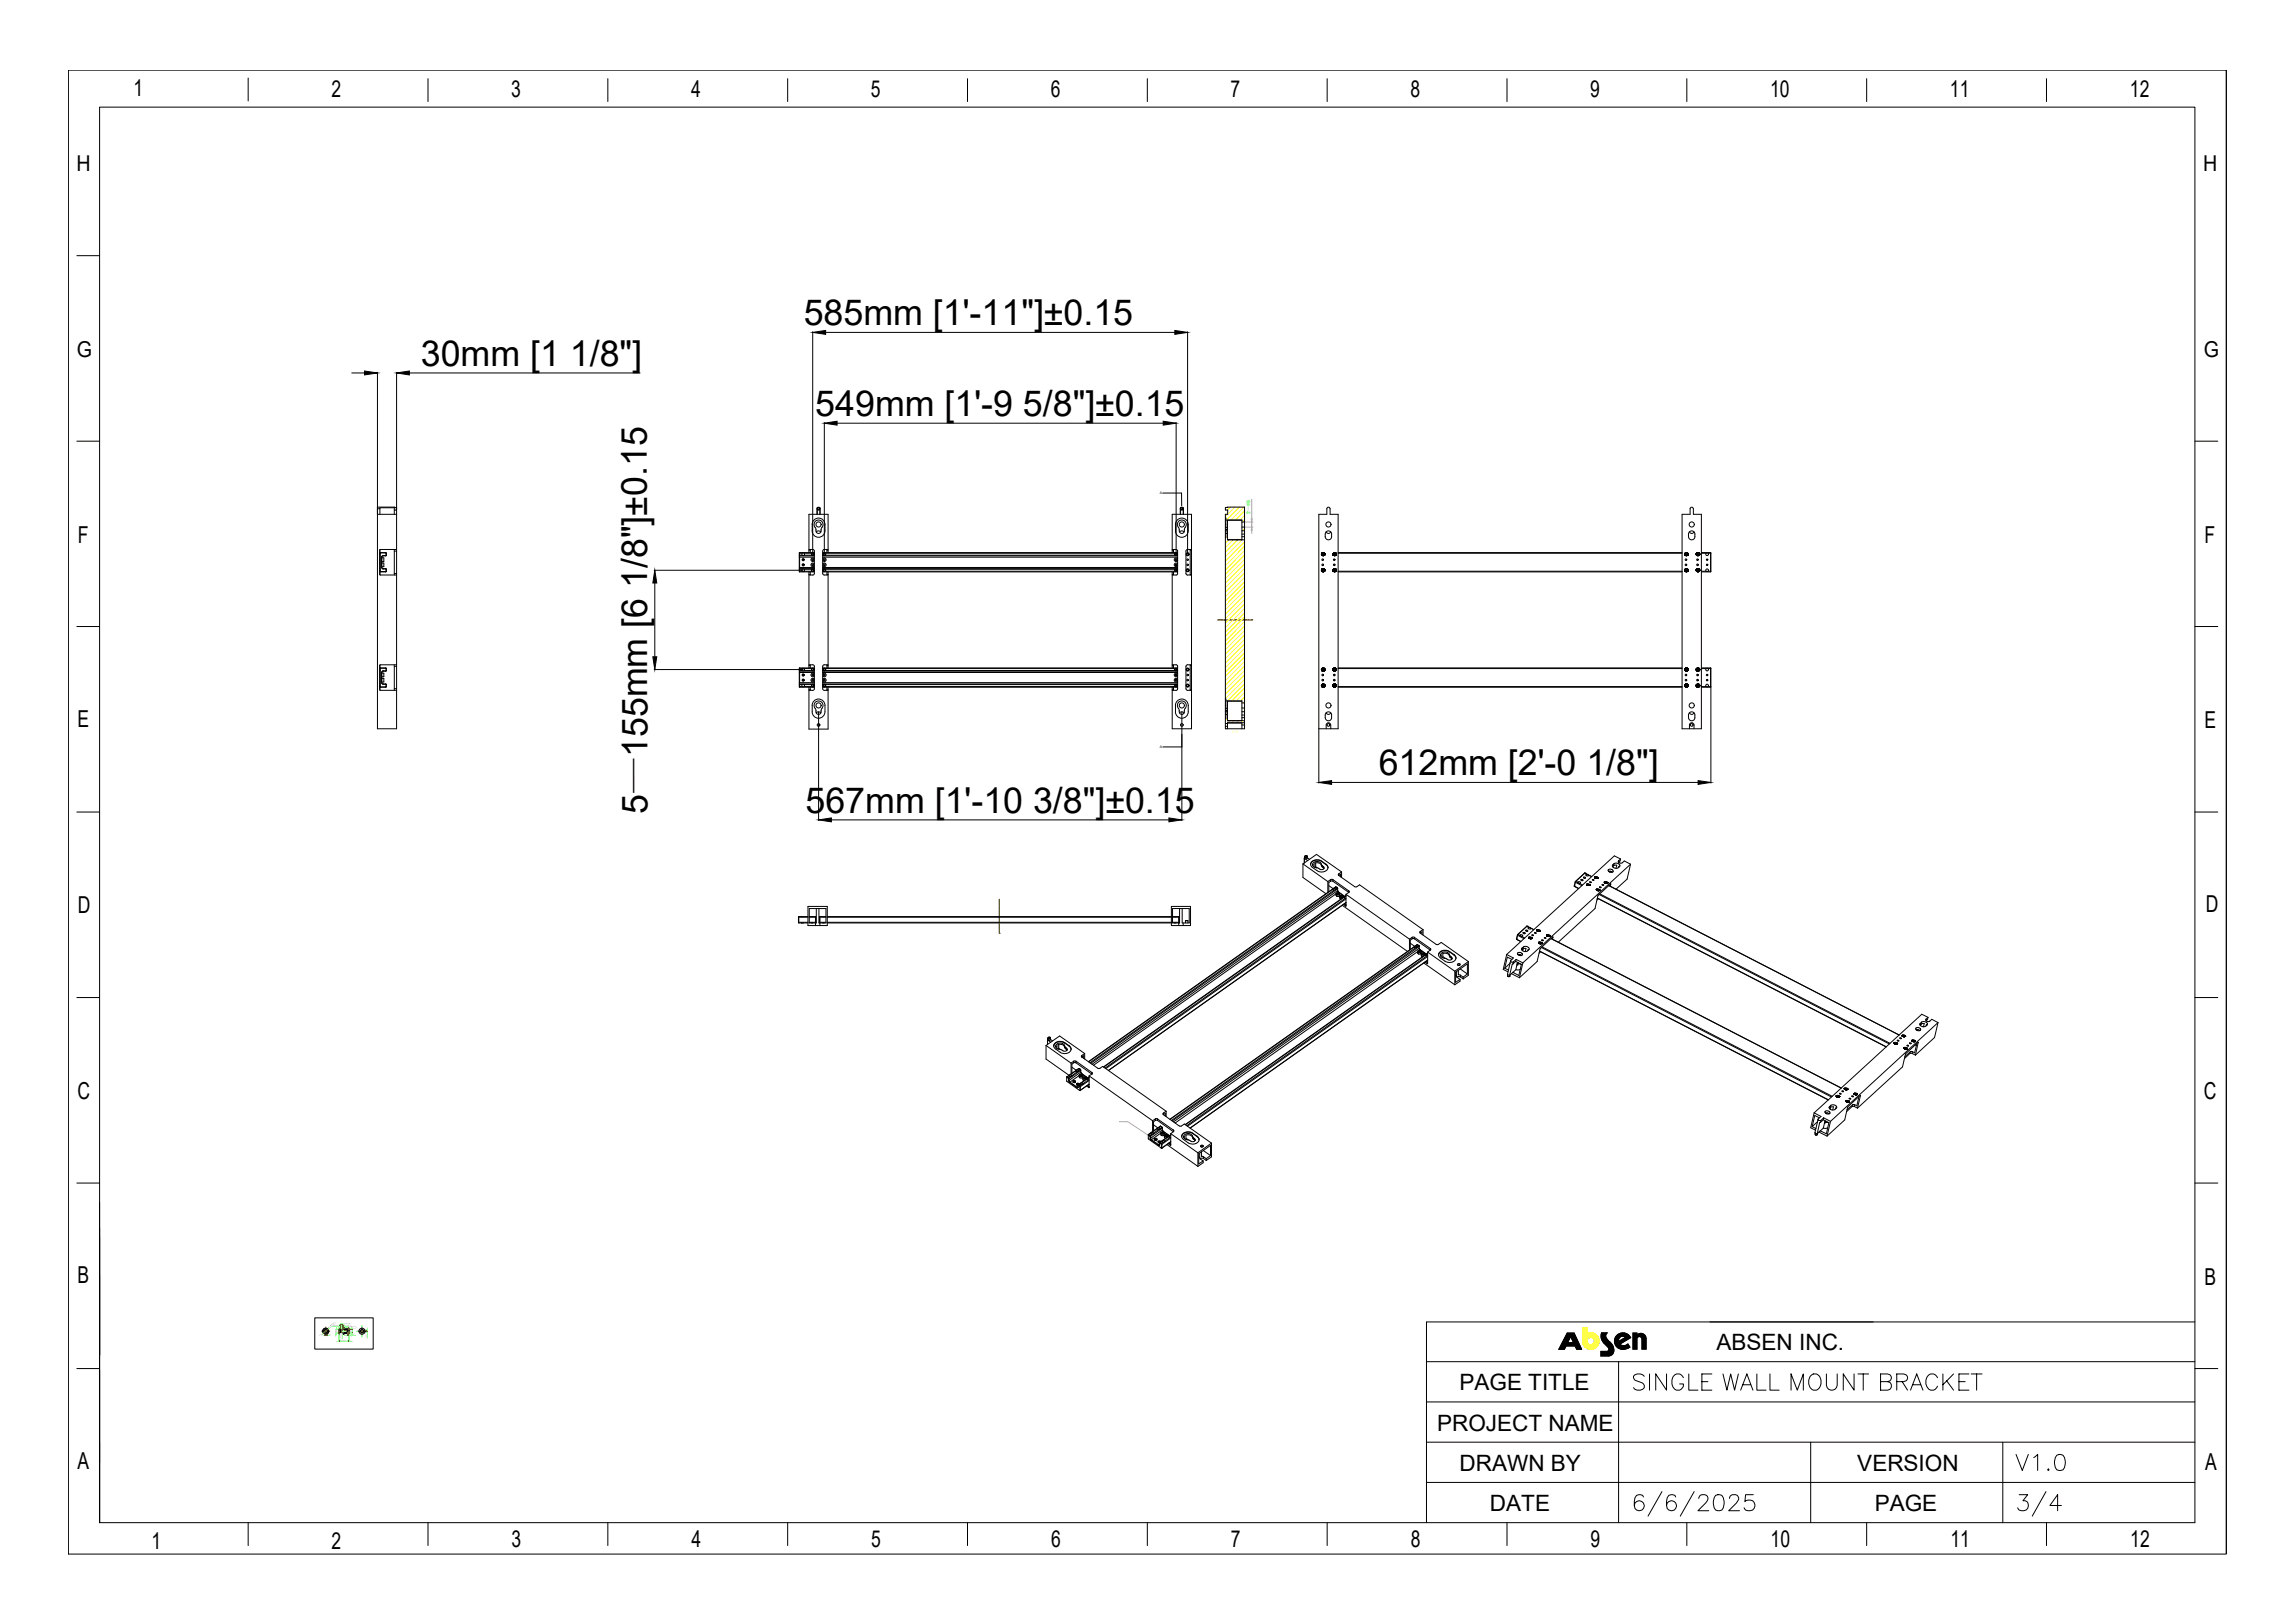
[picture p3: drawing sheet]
<svg xmlns="http://www.w3.org/2000/svg" width="594mm" height="420mm" viewBox="0 0 594 420" stroke-linecap="round" stroke-linejoin="round" font-family="sans-serif">
<defs><g id="words">
<g font-size="9.3">
<text x="207.9" y="84.2">585mm [1'-11&quot;]±0.15</text>
<text x="108.9" y="94.6">30mm [1 1/8&quot;]</text>
<text x="210.9" y="107.6">549mm [1'-9 5/8&quot;]±0.15</text>
<text x="356.7" y="200.6">612mm [2'-0 1/8&quot;]</text>
<text x="167.5" y="210.6" transform="rotate(-90 167.5 210.6)">5—155mm [6 1/8&quot;]±0.15</text>
<text x="208.4" y="210.3">567mm [1'-10 3/8&quot;]±0.15</text>
</g>
<g font-size="6">
<text x="34.6" y="24.9">1</text>
<text x="85.8" y="25.1">2</text>
<text x="132.3" y="25.1">3</text>
<text x="178.8" y="25.1">4</text>
<text x="225.3" y="25.1">5</text>
<text x="271.9" y="25.1">6</text>
<text x="318.4" y="25.1">7</text>
<text x="364.9" y="25.1">8</text>
<text x="411.4" y="25.1">9</text>
<text x="457.9" y="25.1">10</text>
<text x="504.5" y="25.1">11</text>
<text x="551" y="25.1">12</text>
<text x="20.1" y="140.6">F</text>
<text x="570.3" y="140.4">F</text>
<text x="20" y="188.2">E</text>
<text x="570.3" y="188.4">E</text>
<text x="20.2" y="236.3">D</text>
<text x="570.7" y="236.1">D</text>
<text x="20" y="284.3">C</text>
<text x="570.2" y="284.5">C</text>
<text x="20.1" y="332">B</text>
<text x="570.3" y="332.5">B</text>
<text x="20.1" y="380.1">A</text>
<text x="570.5" y="380.4">A</text>
<text x="39.2" y="401">1</text>
<text x="85.8" y="401">2</text>
<text x="132.4" y="400.3">3</text>
<text x="178.9" y="400.3">4</text>
<text x="225.4" y="400.3">5</text>
<text x="271.9" y="400.3">6</text>
<text x="318.5" y="400.3">7</text>
<text x="365" y="400.3">8</text>
<text x="411.5" y="400.3">9</text>
<text x="458.1" y="400.3">10</text>
<text x="504.6" y="400.3">11</text>
<text x="551.1" y="400.3">12</text>
</g>
<g font-size="5.8">
<text x="444.1" y="349.4">ABSEN INC.</text>
<text x="377.6" y="359.8">PAGE TITLE</text>
<text x="371.8" y="370.2">PROJECT NAME</text>
<text x="377.6" y="380.6">DRAWN BY</text>
<text x="480.5" y="380.7">VERSION</text>
<text x="385.5" y="391">DATE</text>
<text x="485" y="391.1">PAGE</text>
</g>
<g font-size="5.7">
<text x="19.8" y="44.3">H</text>
<text x="570" y="44.2">H</text>
<text x="19.8" y="92.4">G</text>
<text x="570.2" y="92.4">G</text>
</g>
<text font-size="1.3" fill="#0f0" x="323.4" y="133" transform="rotate(-90 323.4 133)">2—∅8</text>
<g font-size=".9">
<text x="300" y="127.9">A</text>
<text x="300.1" y="193.6">A</text>
</g>
<text font-size=".9" fill="#ff0" x="318.9" y="189.7">A-A</text>
<g font-size=".3">
<text x="82.8" y="345.5">5 [1/4&quot;]</text>
<text x="85" y="343.7" transform="rotate(-42 85 343.7)">Ø9.4 [Ø3/8&quot;]±0.15</text>
<text x="85.9" y="343">2.5 [1/8&quot;]±0.1</text>
<text x="86.9" y="344.8" transform="rotate(-90 86.9 344.8)">（Ø6）</text>
<text x="88.4" y="347" transform="rotate(-90 88.4 347)">Ø4.5 [1/8&quot;]±0.1</text>
<text x="88.4" y="347">15.8 [5/8&quot;]</text>
<text x="88.9" y="342.6">3.5 [1/8&quot;]±0.05</text>
<text x="89.3" y="343.1">1.8 [1/8&quot;]±0.1</text>
<text x="90.5" y="343.5">8 [3/8&quot;]±0.15</text>
<text x="90.5" y="345.4">2.5 [1/8&quot;]</text>
<text x="91.1" y="344.6" transform="rotate(-90 91.1 344.6)">M6</text>
<text x="94.9" y="346.2" transform="rotate(-90 94.9 346.2)">3 [1/8&quot;]</text>
</g>
<g font-size=".2">
<text x="91.6" y="345.2">+0.3</text>
<text x="91.7" y="345.4">0</text>
<text x="94.6" y="345.3" transform="rotate(-90 94.6 345.3)">+0.03</text>
<text x="94.9" y="345.3" transform="rotate(-90 94.9 345.3)">+0.08</text>
</g>
</g></defs>
<g fill="none" stroke="#000" stroke-width=".26">
<path d="M17.6 18.2h558.4v384h-558.4zM17.6 18.2v384M576 18.2v383.8M64.2 20.2v5.9M110.7 20.4v5.9M157.3 20.4v5.9M203.8 20.4v5.9M250.3 20.4v5.9M296.8 20.4v5.9M343.4 20.4v5.9M389.9 20.4v5.9M436.4 20.4v5.9"/>
<path d="M482.9 20.4v5.9M529.4 20.4v5.9M19.9 66.2h5.9M91 96.5h3.3M97.6 96.3v92.3h5v-92.3M105.9 96.5h59.7M210.3 85.8v57.6M213.6 86h90.3M307.2 85.8v57.6M19.9 114.2h5.9M213.3 109.3v34.1M216.6 109.5h84.3"/>
<path d="M304.3 109.3v34.1M567.8 114.2h6M97.6 133.1h5M97.6 131.2h4.4v1.9M97.6 131.7h.7M102 131.4h-3.7v1.7M102 132h.5M102 131.3h.5M102.5 131.3v.7M102.5 131.3l.1 .1M102.6 131.9l-.1 .1M210.6 134.6a1.66 1.66 0 0 1 1.8-.4 1.66 1.66 0 0 1 1 1.5 2.99 2.99 0 0 1-.5 2.9 1.66 1.66 0 0 1-1.8 .3 1.66 1.66 0 0 1-1-1.5 2.99 2.99 0 0 1 .5-2.8z"/>
<path d="M211 134.9a1.23 1.23 0 0 1 1.7 .2 1.23 1.23 0 0 1-.2 1.7 .76 .76 0 0 1-.3 1.1 .76 .76 0 0 1-1-.3l-.3-1.1a1.16 1.16 0 0 1 .1-1.6zM211.2 137.6l.6-.2 .6 .2M211.4 131.4l.4-.2 .3 .2M211.4 131.4v1.7M212.2 131.7l-.1-.3v1.7M300.8 127.6h4.9v3.3M304.6 134.6a1.66 1.66 0 0 1 1.8-.4 1.66 1.66 0 0 1 1 1.5 2.99 2.99 0 0 1-.5 2.9 1.66 1.66 0 0 1-1.8 .3 1.66 1.66 0 0 1-1-1.5 2.99 2.99 0 0 1 .5-2.8zM305.1 137.6l.7-.2 .6 .2M305.4 131.4l.4-.2 .3 .2M305.4 131.4l-.1 1.7M305.4 131.4v1.7M306.1 133.1v-1.7l.1 1.7"/>
<path d="M306.4 137v.4M306.4 137v-.2a1.22 1.22 0 0 0 .2-1.8 1.22 1.22 0 0 0-1.9 .2 1.59 1.59 0 0 0 .4 1.6 .76 .76 0 0 0 .2 1.1 .76 .76 0 0 0 1.1-.3v-.2M317 131.4l.6-.2h4.4v57.4h-5v-55.5h.6v-1.1h-.5zM317 134.1v4.9M317 137.4h.6M317 135.7h.1M317.1 134.6h4.2v5.1h-3.7M317.1 138h.5M317.1 137h.5M317.1 136.5h.5M317.6 134.6v5.1h4.4M321.3 138.9h.7"/>
<path d="M321.3 138.2h.7M321.3 137.4h.7M321.3 136.4h.7M321.3 135.1h.7M343.1 137.7l.6 .3 .6-.3M344.5 138.2v.7M344.5 138.2a.83 .83 0 0 0-.8-.8 .83 .83 0 0 0-.8 .8l-.1 .7a.83 .83 0 0 0 .9 .8 .83 .83 0 0 0 .8-.8M435.2 133.1h2l.1-1.4a.41 .41 0 0 1 .4-.5 .41 .41 0 0 1 .4 .5v1.4h2.1v55.5h-5zM437.1 137.7l.6 .3 .6-.3M438.5 138.2v.7M438.5 138.2a.83 .83 0 0 0-.8-.8 .83 .83 0 0 0-.9 .8v.7a.84 .84 0 0 0 .9 .8 .84 .84 0 0 0 .8-.8M98.2 148.7l.2 .1h4.2"/>
<path d="M98.3 147.9h.1M98.3 143.1h.1M98.3 142.2v6.6M98.4 147.8l.1 .2M98.4 147.8l.1 .1M98.4 143.2v4.6M98.4 142.2h4.2M98.4 142.2l-.2 .2v6.3M98.5 143.1l-.1 .1M98.5 148h1.3M98.5 143h1.3M98.5 147.9h1.3"/>
<path d="M98.5 143.1h1.3M98.5 143v.1M98.5 147.9v.1M98.5 143l-.1 .2M98.7 144.2v2.7l.1-2.7M98.7 144.2h.1M98.7 146.8l.4 .4M98.8 144.4h.5v.9h-.5M98.8 145.7h.5v.9h-.5M98.8 146.8l.3 .4M99.1 143.8l-.4 .4M99.1 143.8l-.3 .4"/>
<path d="M99.1 147.1h.7M99.1 143.8h.7M99.1 147.1l.7 .1M99.1 143.8h.1M99.8 143l.2 .2M99.8 147.2l.2 .1M99.8 143.1l.1 .1M99.8 147.2l.1 .1M99.8 143v.1M99.8 143.8h.1M99.8 147.1v.1M99.8 147.9v.1"/>
<path d="M99.9 143.7l-.1 .1M99.9 147.8l-.1 .1M99.9 147.8h.1M99.9 147.3h.1M99.9 143.7h.1M99.9 143.2h.1M99.9 143.2v.5M99.9 147.3v.5M100 143.7l-.2 .1M100 147.8l-.2 .2M102 142.2v6.6M102 148.4h.6"/>
<path d="M102 142.6h.6M169.2 147.6h38.6M169.4 150.9v19.1M206.8 143.8h3.9M206.8 147.8h.7M206.8 147.3h.7M206.8 146.9h3.9M206.8 144.2h3.9M206.8 143.7h.7M206.8 143.2h.7M206.9 143v5M206.9 148h3.8"/>
<path d="M206.9 143h3.8M208 147.8h2M208 147.3h2M208 143.7h2M208 143.2h2M209.3 143v-9.9h4.9v9.9M209.3 148v24.8M209.3 148.7h.3M209.3 142.4h.3M209.3 142.2h1M209.6 142.2v.8M209.6 148v.8"/>
<path d="M210.2 144.6l.3 .3-.1 .1-.4-.1zM210.2 146l.3 .2-.1 .1-.4-.1zM210.3 142.2l.4 .4M210.5 147.8h.2M210.5 147.3h.2M210.5 143.7h.2M210.5 143.2h.2M210.7 142.6v5.8M210.7 147.1l-3.9 .1M210.7 148.4l-.2 .4h-1.2M210.7 145.9a.47 .47 0 0 0-.7-.1 .47 .47 0 0 0 0 .7 .47 .47 0 0 0 .7-.1M210.7 144.6a.47 .47 0 0 0-.7-.1 .47 .47 0 0 0 0 .7 .47 .47 0 0 0 .7-.1"/>
<path d="M212.8 148h91.9M212.8 147.8h.2M212.8 147.3h.2M212.8 147.1h91.9M212.8 146.9h91.9M212.8 144.2h91.9M212.8 143.8h91.9M212.8 143.7h.2M212.8 143.2h.2M212.8 143h91.9M212.8 144.6a.47 .47 0 0 1 .8-.1 .47 .47 0 0 1 0 .7 .47 .47 0 0 1-.8-.1M212.8 145.9a.47 .47 0 0 1 .8-.1 .47 .47 0 0 1 0 .7 .47 .47 0 0 1-.8-.1"/>
<path d="M213.1 144.6l.4 .3-.2 .1h-.2zM213.1 146l.4 .2-.2 .1h-.2zM213.3 142.2l-.5 .4v5.8l.5 .4h.9M213.3 142.2h.9M213.5 147.8h90.5M213.5 147.3h90.5M213.5 143.7h90.5M213.5 143.2h90.5M213.9 142.2v.8M213.9 148v.8M213.9 148.7h.3M213.9 142.4h.3"/>
<path d="M214.2 148v24.8M303.3 143v-9.9h5v55.5h-5v-10.8M303.3 148.8h1M303.3 148.7h.3M303.3 142.4h.3M303.3 142.2h1M303.3 148v24.8M303.6 142.2v.8M303.6 148v.8M304.2 146l.3 .2-.1 .1-.4-.1zM304.2 144.6l.3 .3-.1 .1-.4-.1zM304.3 142.2l.4 .4"/>
<path d="M304.5 147.8h.2M304.5 147.3h.2M304.5 143.7h.2M304.5 143.2h.2M304.7 142.6v5.8M304.7 148.4l-.4 .4M304.7 144.6a.47 .47 0 0 0-.7-.1 .47 .47 0 0 0 0 .7 .47 .47 0 0 0 .7-.1M304.7 145.9a.47 .47 0 0 0-.7-.1 .47 .47 0 0 0 0 .7 .47 .47 0 0 0 .7-.1M307.2 142.2h1.1M307.2 142.2l-.4 .4v5.8l.4 .4h1.1M307.9 148.7h.4M307.9 142.4h.4"/>
<path d="M307.9 142.2v6.6M341.9 143.5h.1M341.9 147.7h.1M341.9 147.6h.1M341.9 147.4h.1M341.9 143.3h.1M341.9 147.5h.1M341.9 143.4h.1M341.9 143.6h.1M341.9 147.8h.1M341.9 143.2h.1M341.9 143.6l.1 .1"/>
<path d="M341.9 143.2v.4M341.9 147.4v.4M342 143.7h.1M342 147.8h.1M342 147.3h.1M342 143.2h.1M342 147.8l.1 .1M342 147.3l-.1 .1M342 143.2h-.1M342 143.7l.1 .1M342 143.1v.1M342 143.7v.1"/>
<path d="M342 147.9h.1M342 143.1h.1M342.1 143.8h.1M342.1 147.9h.1M342.1 147.3h.1M342.1 143.1h.1M342.1 147.2v.1M342.1 147.9h.2M342.1 143.8h.2M342.1 147.2h.1M342.1 147.2l-.1 .1M342.1 147.2h.2"/>
<path d="M342.2 143.1h.1M342.2 143.8h.1M342.2 147.9h.1M342.2 147.2h.1M342.3 143.1h.1M342.3 147.2h.1M342.3 143.8h.1M342.3 147.9h.1M342.3 147.3h.1M342.3 147.2v.1M342.3 143.7h.1M342.3 143.7v.1"/>
<path d="M342.4 143.1h.1M342.4 147.3h.1M342.4 143.2h.1M342.4 147.9h.1M342.4 143.7h.1M342.4 147.3l.1 .1M342.4 143.1v.1M342.4 147.3v.1M342.4 147.8l-.1 .1M342.4 147.8v.1M342.4 147.8h.1M342.5 143.2h.1"/>
<path d="M342.5 147.4h.1M342.5 143.3h.1M342.5 147.8h.1M342.5 143.6h.1M342.5 147.7h.1M342.5 143.6l-.1 .1M342.5 143.2v.1M342.5 147.7v.1M342.5 143.4h.1M342.5 143.5h.1M342.5 147.6h.1M342.5 147.5h.1"/>
<path d="M342.5 143.3v.3M342.5 147.4v.2M342.5 147.6v.1M344.8 147.7h.1M344.8 143.5h.1M344.8 147.6h.1M344.8 147.5h.1M344.8 143.4h.1M344.8 147.7l.2 .2M344.9 147.7h.1M344.9 143.6h.1M344.9 143.5h.1"/>
<path d="M344.9 147.4h.1M344.9 143.3h.1M344.9 147.7h-.1M344.9 143.3v.4M344.9 147.4v.3M344.9 147.8h.1M344.9 143.2h.1M344.9 143.7h.1M344.9 143.2v.1M344.9 147.8l.1 .1M345 143.7h.1M345 147.3h.1"/>
<path d="M345 143.2h.1M345 147.9h.1M345 143.1h.1M345 147.3l-.1 .1M345 143.2h-.1M345 143.1v.1M345 147.3v.1M345 143.7v.1M345 147.9h.3M345 143.8h.3M345.1 147.9h.1M345.1 143.8h.1"/>
<path d="M345.1 143.1h.1M345.1 147.2h.1M345.1 147.2v.1M345.1 147.2h.2M345.1 143.1h-.1M345.2 143.1h.1M345.2 143.8h.1M345.2 147.2h.1M345.2 147.9h.1M345.3 147.2h.1M345.3 143.8h.1M345.3 147.9h.1"/>
<path d="M345.3 147.3h.1M345.3 143.1h.1M345.3 147.2v.1M345.3 143.7v.1M345.3 143.7h.1M345.3 143.1l.1 .1M345.4 143.2h.1M345.4 147.3h.1M345.4 147.8h.1M345.4 143.7h.1M345.4 147.3v.1M345.4 147.4h.1"/>
<path d="M345.4 147.8l-.1 .1M345.4 143.2l.1 .1M345.4 147.3l.1 .1M345.5 143.3h.1M345.5 147.4h.1M345.5 147.7h.1M345.5 143.6h.1M345.5 143.5h.1M345.5 143.6l-.1 .1M345.5 143.5l-.1 .2M345.5 147.7l-.1 .1M345.5 147.5h.1"/>
<path d="M345.5 143.4h.1M345.5 147.6h.1M345.5 143.3v.2M345.5 147.5v.2M346.2 148h89M346.2 147.8h89M346.2 143.2h89M346.2 143h89M435.8 143.5h.1M435.8 147.6h.1M435.8 143.4h.1M435.8 147.5h.1"/>
<path d="M435.8 147.7h.1M435.8 143.3h.1M435.8 143.5l.1 .1M435.9 143.6h.1M435.9 147.8h.1M435.9 147.7h.1M435.9 147.4h.1M435.9 143.3h.1M435.9 143.2h.1M435.9 143.6l.1 .1M435.9 143.2v.4M435.9 147.4v.4"/>
<path d="M435.9 147.8l.2 .1M436 143.7h.1M436 147.8h.1M436 147.3h.1M436 143.2h.1M436 147.3l-.1 .1M436 143.2h-.1M436 143.7l.1 .1M436 143.1v.1M436 143.7v.1M436 143.1h.1M436.1 143.8h.1"/>
<path d="M436.1 147.9h.1M436.1 147.3h.1M436.1 143.1h.1M436.1 147.9h.2M436.1 143.8h.2M436.1 147.2v.1M436.1 147.2h.1M436.1 147.2l-.1 .1M436.2 143.1h.1M436.2 143.8h.1M436.2 147.2h.1M436.2 147.9h.1"/>
<path d="M436.2 143.1h.2M436.3 143.1h.1M436.3 147.3h.1M436.3 147.2v.1M436.3 147.9h.1M436.3 143.7h.1M436.3 143.7v.1M436.4 143.1h.1M436.4 147.3h.1M436.4 143.7h.1M436.4 147.3v.1M436.4 143.2h.1"/>
<path d="M436.4 143.1v.1M436.4 147.8h.1M436.4 147.8l-.1 .1M436.4 147.8v.1M436.4 143.3h.1M436.4 147.4h.1M436.4 147.7h.1M436.4 143.6h.1M436.4 143.6v.1M436.4 143.2v.1M436.4 147.7v.1M436.5 147.4h.1"/>
<path d="M436.5 143.3h.1M436.5 147.7h.1M436.5 143.5h.1M436.5 143.6h.1M436.5 147.5h.1M436.5 143.3v.3M436.5 147.4v.3M436.5 143.3v.1M436.5 147.6v.1M436.5 147.5v.1M436.5 143.4h.1M436.5 147.6h.1"/>
<path d="M438.8 143.5h.1M438.8 147.6h.1M438.8 143.4h.1M438.8 147.5h.1M438.8 147.7h.1M438.9 147.7h.1M438.9 143.6h.1M438.9 147.5h.1M438.9 143.3h.1M438.9 147.4h.1M438.9 147.7l.1 .2M438.9 143.3v.3"/>
<path d="M438.9 147.4v.3M438.9 143.3l-.1 .1M438.9 147.5h-.1M438.9 147.8h.1M438.9 143.2h.1M438.9 143.7h.1M438.9 143.2v.1M438.9 143.6v.1M438.9 147.8l.1 .1M438.9 147.3h.1M439 143.7h.1M439 147.3h.1"/>
<path d="M439 143.1h.1M439 147.3l-.1 .1M439 143.2h-.1M439 143.1l-.1 .1M439 147.9h.1M439 143.8h.1M439 147.9h.3M439 143.8h.3M439 143.7v.1M439.1 143.8h.1M439.1 147.9h.1M439.1 147.2h.1"/>
<path d="M439.1 143.1h.1M439.1 147.3h.1M439.1 147.2v.1M439.2 143.1h.1M439.2 143.8h.1M439.2 147.2h.1M439.2 147.9h.1M439.2 147.3h.1M439.2 147.3l.2 .1M439.2 147.2v.1M439.3 147.9h.1M439.3 143.8h.1"/>
<path d="M439.3 143.7v.1M439.3 143.1h.1M439.3 147.3h.1M439.3 143.7h.1M439.3 143.1l.1 .1M439.4 143.2h.1M439.4 147.3h.1M439.4 147.8h.1M439.4 143.7h.1M439.4 147.3v.1M439.4 147.4h.1M439.4 147.8l-.1 .1"/>
<path d="M439.4 143.3h.1M439.4 147.7h.1M439.4 143.6h.1M439.4 143.5h.1M439.4 143.6v.1M439.4 143.5v.2M439.4 147.7v.1M439.4 143.2v.1M439.5 143.4h.1M439.5 147.6h.1M439.5 147.5h.1M439.5 143.5h.1"/>
<path d="M439.5 143.3h.1M439.5 147.7h.1M439.5 143.3v.2M439.5 147.4v.3M440.2 148h2.3M440.2 147.8h1.2M440.2 143.2h1.2M440.2 143h2.3M441.9 147.8h.7M441.9 143.2h.7M442.5 143v5M19.9 162.1h5.9"/>
<path d="M98.2 172.2v6.3M98.2 178.5l.2 .2 4.2-.1M98.3 172.9h.1M98.3 177.8h.1M98.3 172.1v6.5M98.4 177.7l.1 .1M98.4 173v4.7M98.5 172.9l-.1 .1M98.5 177.8h1.3M98.5 172.9h1.3M98.7 176.7h.1M98.7 176.7v-2.7l.1 2.7"/>
<path d="M98.7 176.7l.4 .4M98.8 175.6h.5v.9h-.5M98.8 174.2h.5v.9h-.5M98.8 176.7l.3 .3M99.1 173.6l-.4 .4M99.1 173.7l-.3 .3M99.1 177h.7M99.1 173.7h.7M99.1 177.1h.7M99.1 173.6h.7M99.1 173.6v.1M99.1 177v.1"/>
<path d="M99.8 172.9l.2 .1M99.8 177l.2 .2M99.8 172.9l.1 .1M99.8 177.1l.1 .1M99.8 173.6v.1M99.8 177v.1M99.9 173.5l-.1 .1M99.9 177.7l-.1 .1M99.9 177.7h.1M99.9 177.2h.1M99.9 173.5h.1M99.9 173h.1"/>
<path d="M99.9 173v.5M99.9 177.2v.5M100 173.5l-.2 .2M100 177.7l-.2 .1M102 178.2h.6M102 172.4h.6M102 172v6.6M102.6 172h-4.2l-.2 .2M169.2 173.3h38.6M206.8 173.6l3.9 .1M206.8 177.7h.7M206.8 177.2h.7"/>
<path d="M206.8 176.7h3.9M206.8 174h3.9M206.8 173.5h.7M206.8 173h.7M206.9 172.8v5M206.9 177.8h3.8M206.9 172.8h3.8M208 177.7h2M208 177.2h2M208 173.5h2M208 173h2M209.3 172l1.2 .1 .2 .3"/>
<path d="M209.3 177.8v10.9h4.9v-10.9M209.3 178.5h.3M209.3 172.2h.3M209.6 172v.8M209.6 177.8v.8M210.2 175.8l.3 .2-.1 .2-.4-.2zM210.2 174.5l.3 .2-.1 .2-.4-.2zM210.5 177.7h.2M210.5 177.2h.2M210.5 173.5h.2M210.5 173h.2M210.7 172.4v5.8"/>
<path d="M210.7 177l-3.9 .1M210.7 178.2l-.2 .4h-1.2M210.7 175.8a.47 .47 0 0 0-.7-.2 .47 .47 0 0 0 0 .8 .47 .47 0 0 0 .7-.2M210.7 174.5a.47 .47 0 0 0-.7-.2 .47 .47 0 0 0 0 .7 .47 .47 0 0 0 .7-.1M212.8 177.8h91.9M212.8 177.7h.2M212.8 177.2h.2M212.8 177h91.9M212.8 176.7h91.9M212.8 174h91.9M212.8 173.7h91.9M212.8 173.5h.2"/>
<path d="M212.8 173h.2M212.8 172.8h91.9M212.8 175.8a.47 .47 0 0 1 .8-.2 .47 .47 0 0 1 0 .8 .47 .47 0 0 1-.8-.2M212.8 174.5a.47 .47 0 0 1 .8-.2 .47 .47 0 0 1 0 .7 .47 .47 0 0 1-.8-.1M213.1 175.8l.4 .2-.2 .2h-.2zM213.1 174.5l.4 .2-.2 .2h-.2zM213.5 177.7h90.5M213.5 177.2h90.5M213.5 173.5h90.5M213.5 173h90.5M213.9 172v.8M213.9 177.8v.8"/>
<path d="M213.9 178.5h.3M213.9 172.2h.3M214.2 172l-1.1 .1-.3 .3v5.8l.3 .4h1.1M303.3 178.6h1M303.3 178.5h.3M303.3 172.2h.3M303.3 172h1M303.6 172v.8M303.6 177.8v.8M304.2 175.8l.3 .2-.1 .2-.4-.2zM304.2 174.5l.3 .2-.1 .2-.4-.2zM304.3 172l.4 .4"/>
<path d="M304.5 177.7h.2M304.5 177.2h.2M304.5 173.5h.2M304.5 173h.2M304.7 172.4v5.8M304.7 178.2l-.4 .5M304.7 174.5a.47 .47 0 0 0-.7-.2 .47 .47 0 0 0 0 .7 .47 .47 0 0 0 .7-.1M304.7 175.8a.47 .47 0 0 0-.7-.2 .47 .47 0 0 0 0 .8 .47 .47 0 0 0 .7-.2M307.9 178.5h.4M307.9 172.2h.4M307.9 172v6.6M308.3 172l-1.3 .1-.2 .3v5.8l.2 .4h1.3"/>
<path d="M341.9 177.3h.1M341.9 173.1h.1M341.9 173.2h.1M341.9 177.4h.1M341.9 173.3h.1M341.9 177.5h.1M341.9 173.4h.1M341.9 177.6h.1M341.9 173.4l.1 .1M341.9 177.2h.1M341.9 173.5h.1M341.9 173.1v.4"/>
<path d="M341.9 177.2v.4M341.9 177.5v.1M342 177.2h.1M342 173h.1M342 173.1h.1M342 173.5h.1M342 177.7h.1M342 177.6h.1M342 173v.1M342 177.6v.1M342 177.2h-.1M342 173.1h-.1"/>
<path d="M342 177.1h.1M342 173.5v.1M342 177.1v.1M342 177.1h.4M342 173h.4M342 177.7h.4M342 173.6h.4M342 173.6h.1M342.1 177.1h.1M342.1 173h.1M342.1 177.7h.1M342.1 173.6h.1"/>
<path d="M342.1 177.8h.1M342.1 172.9h.1M342.1 172.9v.1M342.2 177.8h.1M342.2 173.6h.1M342.2 177.1h.1M342.2 172.9h.1M342.3 177.1h.1M342.3 172.9h.1M342.3 177.7h.1M342.3 173.6h.1M342.3 173h.1"/>
<path d="M342.4 173.6h.1M342.4 177.7h.1M342.4 173h.1M342.4 177.1h.1M342.4 177.2h.1M342.4 173v.1M342.4 177.1v.1M342.4 173.5h.1M342.4 177.6h.1M342.4 173.1h.1M342.4 177.6v.1M342.5 177.6h.1"/>
<path d="M342.5 173.5h.1M342.5 173.1h.1M342.5 177.2h.1M342.5 177.2h-.1M342.5 177.5h.1M342.5 173.4h.1M342.5 177.3h.1M342.5 173.2h.1M342.5 177.4h.1M342.5 173.3h.1M342.5 173.4l-.1 .2M342.5 177.6h-.1"/>
<path d="M342.5 173.1v.3M342.5 177.2v.4M344.8 177.4h.1M344.8 173.2h.1M344.8 173.3h.1M344.8 177.5h.1M344.8 177.3h.1M344.9 177.2h.1M344.9 177.3h.1M344.9 173.1h.1M344.9 173.4h.1M344.9 177.6h.1"/>
<path d="M344.9 177.5h.1M344.9 173.1v.3M344.9 177.2v.4M344.9 173.5h.1M345 177.2h.1M345 173h.1M345 173.5h.1M345 177.7h.1M345 177.6v.1M345 177.1v.1M345 177.1h.4M345 177.6l-.1 .1"/>
<path d="M345 177.2h-.1M345 177.1h.1M345 173.6h.1M345 173l-.1 .1M345 173.5v.1M345 173h.3M345 177.7h.3M345 173.6h.3M345.1 177.8h.1M345.1 177.1h.1M345.1 173.6h.1M345.1 172.9h.1"/>
<path d="M345.2 177.1h.1M345.2 172.9h.1M345.2 177.8h.1M345.2 173.6h.1M345.3 177.1h.1M345.3 172.9h.1M345.3 173.6h.1M345.3 177.8h.1M345.3 177.7v.1M345.3 173h.1M345.3 172.9v.1M345.3 177.7h.1"/>
<path d="M345.4 177.7h.1M345.4 173.5h.1M345.4 173h.1M345.4 177.2h.1M345.4 177.1h.1M345.4 173.5v.1M345.4 177.1v.1M345.4 173.5l-.1 .1M345.4 173.1h.1M345.4 173l.1 .1M345.4 177.2l.1 .1M345.4 177.6v.1"/>
<path d="M345.5 177.6h.1M345.5 177.5h.1M345.5 173.4h.1M345.5 173.1h.1M345.5 177.3h.1M345.5 177.5l-.2 .2M345.5 173.4l-.1 .1M345.5 177.3v.2M345.5 173.1v.1M345.5 177.4h.1M345.5 173.3h.1M345.5 173.2h.1"/>
<path d="M345.5 173.2v.2M346.2 177.8h89M346.2 177.7h89M346.2 173h89M346.2 172.8h89M435.8 177.4h.1M435.8 173.3h.1M435.8 177.5h.1M435.8 173.2h.1M435.8 173.4h.1M435.8 177.3h.1M435.8 173.1h.1"/>
<path d="M435.9 177.6h.1M435.9 173.4h.1M435.9 177.2h.1M435.9 173.1h.1M435.9 173.5h.1M435.9 173.1v.4M435.9 177.2v.4M435.9 173h.1M435.9 177.7h.1M435.9 173v.1M435.9 177.6v.1M436 177.2h.1"/>
<path d="M436 173h.1M436 177.1h.1M436 173.5h.1M436 177.7h.1M436 177.1h.4M436 173h.4M436 177.7h.4M436 173.6h.4M436 173.5v.1M436 177.1v.1M436 173.6h.1M436.1 173h.1"/>
<path d="M436.1 177.1h.1M436.1 177.7h.1M436.1 173.6h.1M436.1 172.9h.1M436.1 177.8h.1M436.1 172.9v.1M436.2 177.8h.1M436.2 173.6h.1M436.2 177.1h.1M436.2 172.9h.1M436.3 177.7h.1M436.3 173.6h.1"/>
<path d="M436.3 173h.1M436.3 177.1h.1M436.4 177.7h.1M436.4 173.6h.1M436.4 173h.1M436.4 177.1h.1M436.4 173v.1M436.4 177.1v.1M436.4 173.5h.1M436.4 177.2h.1M436.4 173.1h.1M436.4 177.6h.1"/>
<path d="M436.4 177.6v.1M436.4 173.4h.1M436.5 177.2h.1M436.5 177.3h.1M436.5 173.1h.1M436.5 177.5h.1M436.5 173.2h.1M436.5 173.4h.1M436.5 177.6h.1M436.5 177.6h-.1M436.5 173.4l-.1 .2M436.5 173.1v.1"/>
<path d="M436.5 173.3v.1M436.5 177.2v.2M436.5 177.5v.1M436.5 173.2v.1M436.5 177.4h.1M436.5 173.3h.1M436.5 177.4v.1M438.8 177.4h.1M438.8 173.3h.1M438.8 173.2h.1M438.9 177.6h.1M438.9 173.4h.1"/>
<path d="M438.9 177.5h.1M438.9 177.3h.1M438.9 173.1h.1M438.9 177.2h.1M438.9 173.1v.3M438.9 177.2v.4M438.9 173.5h.1M438.9 173h.1M438.9 177.7h.1M438.9 177.6l.1 .1M438.9 177.6v.1M439 177.1h.1"/>
<path d="M439 173h.1M439 173.6h.1M439 177.7h.1M439 177.2h-.1M439 173l-.1 .1M439 177.1h.4M439 173h.3M439 177.7h.3M439 173.6h.3M439 173.5v.1M439 177.1v.1M439 172.9l.1 .1"/>
<path d="M439.1 177.1h.1M439.1 172.9h.1M439.1 173.6h-.1M439.1 177.8h.1M439.1 173.6h.1M439.2 177.1h.1M439.2 172.9h.1M439.2 177.8h.1M439.2 173.6h.1M439.2 177.7l.1 .1M439.3 172.9l-.1 .1M439.3 177.7h.1"/>
<path d="M439.3 173.6h.1M439.3 173h.1M439.3 177.1h.1M439.4 177.7h.1M439.4 173.5h.1M439.4 173h.1M439.4 177.2h.1M439.4 177.1h.1M439.4 173.5v.1M439.4 177.1v.1M439.4 173.5l-.1 .1M439.4 173v.1"/>
<path d="M439.4 177.2v.1M439.4 173.1h.1M439.4 177.3h.1M439.4 177.5h.1M439.4 173.4h.1M439.4 177.6h.1M439.4 177.5l-.1 .3M439.4 173.4v.1M439.4 177.6v.1M439.5 177.4h.1M439.5 173.3h.1M439.5 177.5h.1"/>
<path d="M439.5 177.3h.1M439.5 173.2h.1M439.5 173.4h.1M439.5 173.1h.1M439.5 173.1v.3M439.5 177.3v.2M440.2 177.8h2.3M440.2 177.7h1.2M440.2 173h1.2M440.2 172.8h2.3M441.9 177.7h.7M441.9 173h.7"/>
<path d="M442.5 172.8l.1 29.8M442.5 172.8v5M442.6 177.8h-.1M567.8 162.1h6M210.6 181.4a1.66 1.66 0 0 1 1.8-.4 1.66 1.66 0 0 1 1 1.6 2.99 2.99 0 0 1-.5 2.8 1.66 1.66 0 0 1-1.8 .3 1.66 1.66 0 0 1-1-1.5 2.99 2.99 0 0 1 .5-2.8zM211 181.7a1.23 1.23 0 0 1 1.7 .2 1.23 1.23 0 0 1-.2 1.8 .76 .76 0 0 1-.3 1 .76 .76 0 0 1-1-.2l-.3-1.2a1.16 1.16 0 0 1 .1-1.6zM211.2 184.5l.6-.3 .6 .3M211.8 184.2v28.1M300.8 193.3h5M304.6 181.4a1.66 1.66 0 0 1 1.8-.4 1.66 1.66 0 0 1 1 1.6 2.99 2.99 0 0 1-.5 2.8 1.66 1.66 0 0 1-1.8 .3 1.66 1.66 0 0 1-1-1.5 2.99 2.99 0 0 1 .5-2.8zM305.1 184.5l.7-.3 .6 .3M305.8 184.2v28.1"/>
<path d="M306.4 183.9v.3M306.4 183.9v-.2a1.22 1.22 0 0 0 .2-1.9 1.22 1.22 0 0 0-1.9 .2 1.59 1.59 0 0 0 .4 1.7 .76 .76 0 0 0 .2 1 .76 .76 0 0 0 1.1-.2v-.3M317 188h.6M317 187.2h.6M317 180.9v5M317 184.2h.6M317 182.5h.1M317.1 181.4h4.2v5.1h-3.7M317.1 184.9h.5M317.1 183.9h.5M317.1 183.3h.5M317.6 187.1h3.7v1.5"/>
<path d="M317.6 181.4v5.1h4.4M321.3 187.6h.7M321.3 185.7h.7M321.3 185h.7M321.3 184.2h.7M321.3 183.2h.7M321.3 181.9h.7M322 187h-4.4v1.6M341.2 188.6h5v-55.5h-2.1v-1.4a.41 .41 0 0 0-.4-.5 .41 .41 0 0 0-.4 .5v1.4h-2.1v69.5M343.1 188.6v-1a.58 .58 0 0 1 .6-.6 .58 .58 0 0 1 .6 .6v1M344.3 184.5l-.6 .4-.6-.4M344.5 185v.7"/>
<path d="M344.5 185a.83 .83 0 0 0-.8-.8 .83 .83 0 0 0-.8 .8l-.1 .7a.83 .83 0 0 0 .9 .8 .83 .83 0 0 0 .8-.8M437.1 188.6v-1a.58 .58 0 0 1 .6-.6 .58 .58 0 0 1 .5 .6l.1 1M438.3 184.5l-.6 .4-.6-.4M438.5 185v.7M438.5 185a.83 .83 0 0 0-.8-.8 .83 .83 0 0 0-.9 .8v.7a.84 .84 0 0 0 .9 .8 .84 .84 0 0 0 .8-.8M19.9 210.1h5.9M215.1 212.2h87.3M344.5 202.5h94.8M567.8 210.1h6M206.6 238.7h2.4M206.6 237.4h2.4M206.7 237.2h2.3"/>
<path d="M206.7 237.2v1.6M206.7 238.8h2.3M207.3 238.8h.5M209 234.6h5v4.9h-5zM209.4 237.2h1.6M209.4 238.7h1.6M209.4 237.4h1.6M209.8 238.8h.5M211 237.2v2.3M211 237.2v1.6M211.2 235.1v3.7h-1.8v-3.7h4.3v3.7h-1.8v-3.7M212 238.7h1.7"/>
<path d="M212 237.4h1.7M212.1 237.2h1.6M212.1 237.2v2.3M212.1 237.2v1.6M212.8 238.8h.5M214 238.8h89.1M214 238.7h89.1M214 237.4h89.1M214 237.2h89.1M303.1 234.6h4.9v4.9h-4.9zM303.3 237.2h1.7M303.3 238.7h1.7"/>
<path d="M303.3 237.4h1.7M303.8 238.8h.5M305 237.2v1.6M305 237.2v2.3M305.2 235.1v3.7h-1.9v-3.7h4.4v3.7h-1.9v-3.7M306.1 238.8v.7M306.7 238.3h.6M306.7 238.3v.5M307.3 238.3v.5M337.1 223.6l3.5-2.5 6.5 4.5M337.1 223.6v3.5l5.9 4.2M337.1 223.6l6.4 4.5"/>
<path d="M337.4 222.1v1.2M337.4 222.1h.1M337.5 222.1l.8 .6M337.5 221.9h.1M337.5 221.9l-.1 .2M337.7 221.4a.26 .26 0 0 0 .1 .5 .26 .26 0 0 0 .3-.3M337.7 221.4h.1M337.8 221.4h.2M338 221.4l.1 .1M338.1 221.5v.1M338.1 221.6l.1 .1M338.2 221.7l-.2 .6-.5-.2"/>
<path d="M338.2 221.7l-.2 .2h-.3l-.2-.2v1.6M338.2 222l.6 .4M339.1 223.6l.2 .7 1.4 1a1.75 1.75 0 0 0 2.9-.8M339.6 223.9l.1-.2v.4M340.4 223.3v1M340.4 224.3l.4 .3M341.9 223.7l-.5-.6-.9-.2-.8 .5-.1 .5 .3 .5 1.2 .3 .6 .3 .8-.2-.1-.6M341.9 224l-.4-.6-1.1-.1h-.2v1.1l.2-.1M341.9 224l.2 .4M341.9 223.7l.2 .4M341.9 223.7v.3M341.9 222.9a1.79 1.79 0 0 0-2.8 .7"/>
<path d="M341.9 222.8a1.73 1.73 0 0 0-2.8 .8M341.9 222.8v.1M341.9 222.9l1.2 .9M341.9 222.8l1.2 .8M342.1 224.1v.3M342.1 224.4l.3 .2M342.1 224.1l.3 .1M342.4 224.6l.1 .1M342.4 224.2v.4M343.1 223.6l.3 .4 .2 .5M343.1 223.8l.5 .7M343.1 223.6v.2"/>
<path d="M343.5 228.1v2.8M343.8 229.2l1.1 .8M344.2 228h.6M344.2 227.6h.6M344.2 227.6l-.7 .5M344.2 228l-.4 .4v2.4M344.2 227.6v.4M344.8 230.1h.1M344.8 230.1l.3 .3M344.8 227.6v.4M344.8 228l4.1 2.9v-.4M344.8 227.6l4.1 2.9"/>
<path d="M345.1 229.9l-.3 .2M345.1 229.9l.4 .2M345.1 230.4l-63.1 44.6M345.5 230.1h.1M345.5 230.1l-.4 .3M345.6 229.5v.1M345.6 229.6l-.5 .3M345.6 229.6l.3 .2M345.6 229.6h.1M345.6 231.3v.4l.3 .3 .6-.1 .1-.6M345.6 231.3l.4-.3 .4 .1 .2 .2M345.6 231.3l.4 .3h.4l.2-.3"/>
<path d="M345.6 229.6l-64 45.1 63.2-44.6M345.6 231.3l-62.7 44.4M345.6 229.6l.4 .2M345.9 229.8l.2 .2M345.9 229.8l-.4 .3M345.9 229.8h.1M346 229.8l.1 .7M346.1 230.4l.3 .5M346.1 230.5l.2 .4M346.1 230l-63.9 45.2M346.1 230.5l-63.6 44.9M346.1 231.2l-.1 .2"/>
<path d="M346.1 231.3l-.1 .1M346.1 231.2v.1M346.1 231.2h.2M346.3 231.2v.1l-.3 .1M346.3 231.2v.2l-.2-.1M346.3 230.9l-.2 .1M346.3 230.9h.1M346.3 230.9l1.6 1.1-1.5-1.1M346.4 226.1v.5M346.4 226.6l4.2 2.9h.3l.8-.5 16.5 11.6M346.4 226.6l.4-.4v.7M346.6 232l.1 .5 .2 .2"/>
<path d="M346.6 232l.3-.4h.3l.3 .4M346.6 232l.5 .3 .4-.3M347 231.8l-.1 .3M347 232l-.1 .1M347 231.8v.2M347 232l.2 .1M347 231.8l.2 .1M347.1 225.6l-.7 .5M347.1 225.6v1.5M347.2 231.9v.1l-.3 .1M347.2 231.9v.1M347.2 234.3l16.9 11.9"/>
<path d="M347.5 232v.2M347.5 234.1l.6 .3M347.7 232.2h.1M347.7 232.2l.4 .2M347.7 232.2l-62.1 43.9M347.8 233.9l.4 .3M347.8 233.9l.4 .2M348.1 232.4h.1M348.1 231.9l.1 .1M348.1 231.9l-.4 .3M348.1 232.4l-62.2 44M348.2 231.4v3.1l-.1-.1"/>
<path d="M348.2 231.7l-62.7 44.4M348.2 231.8l-.1 .1M348.2 232.6l-62.1 43.9M348.2 233.5l-61.4 43.5 61.4-43.4M348.2 234.4h-.1M348.2 231.4l16.4 11.6M348.9 230.5l.1 .4-.8 .5M395 239.7h.1M395 239.7l-2.4 2.1M395 239.7l.6 .3M395.1 239.7h.1M395.1 239.7l1.7 .9-.8-.4"/>
<path d="M395.6 240l-.3 .1 .2 .3h.4l.1-.2M395.6 240l.4 .2M407.3 229.3h.1M407.3 229.3v.1M407.3 229.4h.1M407.3 229.4l1.1 .6M407.3 229.3l1.1 .6M407.5 228.2l-.2 1.1M407.5 228.2l.1 .1M407.6 228.1l-.1 .1M407.6 228.3l-.3 1M407.6 228.3l1.6 .9"/>
<path d="M407.7 228.1l-.1 .2M407.7 228.1h-.1M407.7 228.1l.5 .3M408.2 228.4l.4 .2M408.2 228.4l.1-.2h.5l.1 .2-.3 .2M408.6 228.6l.8 .4M409.2 227.9h.1M409.9 227.3h.1M409.9 226l-2.3 2.1M409.9 226h.1M410 226l-2.3 2.1M410 226l.6 .3"/>
<path d="M410 225.9h.1M410 225.9l-.1 .1M410 225.9l1.8 .9M410 225.9v.1M410.4 228.9h.1M410.4 228.9l.1 .1M410.4 229h.1M410.4 228.9v.1M410.5 229h.1M410.5 228.8h.1M410.5 229l.1 .1M410.5 229v.1"/>
<path d="M410.5 229.1h.1M410.5 229.1h.2M410.6 229.1h.1M410.6 226.3l-.3 .1 .1 .2 .5 .1 .1-.2M410.6 226.3l.4 .2M410.7 229.1h.1M410.7 229.1h.2M410.8 229.1h.1M410.9 229.1h.1M410.9 228.8h.1M410.9 228.8l.2 .1M410.9 228.8h-.4"/>
<path d="M411 229.1h.1M411 226.5l.8 .4M411.1 229.1h.1M411.1 228.9h.1M411.1 228.9v.1M411.1 229h.1M411.1 229l-.1 .1M411.1 229.1h-.1M411.1 229v.1M411.3 228.2v.1M412.5 227h.1M412.5 227l.1 .1"/>
<path d="M412.6 227.1h.1M412.6 226.9h.1M412.6 227.1l.1 .1M412.6 227.1v.1M412.6 226.9l-.1 .1M412.6 227.2h.1M412.7 227.2h.1M412.7 227.2h.5M412.7 227.2h.2M412.8 227.2h.1M412.9 227.2h.1M413 230.2h.1"/>
<path d="M413 230.3h.1M413 230.1h.1M413 226.9h.1M413 227.2h.1M413 230.2v.1M413 226.9l.2 .1M413 226.9h-.4M413 230.3l.2 .1M413 230.1v.1M413 230.3l.1 .1M413.1 227.2h.1M413.1 230.4h.1"/>
<path d="M413.2 227.2h.1M413.2 230.4h.1M413.2 227h.1M413.2 227.2h-.1M413.2 227v.2M413.2 227.1h.1M413.2 230.4l.2 .1M413.2 230l-.2 .1M413.2 230h.1M413.2 230l.3 .1M413.2 232.4l74.8 38.5M413.3 230.5h.1"/>
<path d="M413.3 232.4l-.1 .1M413.4 230.5h.1M413.5 230.5h.1M413.5 230.1h.1M413.5 230.1l.1 .1M413.5 232.6l-.3 .3M413.6 230.4h.1M413.6 230.4l-.2 .1M413.6 230.3h.1M413.6 230.2h.1M413.6 230.3v.1M413.6 230.2v.2"/>
<path d="M413.7 231.5l75.1 38.7M413.8 229.6l.4 .1M413.8 229.5h.3l.1 .2M413.8 229.5v.1M413.9 231.3l75.1 38.7M414.2 229.7h.1M415.1 228.4h.1M415.1 228.3h.1M415.1 228.3v.1M415.1 228.2v.2M415.1 228.2h.1M415.1 228.4v.1"/>
<path d="M415.1 228.4l.1 .1M415.2 228.5h.1M415.3 228.5h.1M415.3 228.5l.2 .1M415.3 228.1l-.2 .1M415.3 228.1h.1M415.3 228.6h.1M415.3 228.1l.2 .1M415.3 228.5v.1M415.4 228.6h.1M415.5 228.6h.1M415.5 228.2h.1"/>
<path d="M415.5 228.2l.2 .1M415.6 228.6h.1M415.6 228.5h.1M415.6 228.5v.1M415.7 228.5h.1M415.7 228.3h.1M415.7 228.4h.1M415.7 228.4v.1M415.7 228.3v.2M416.2 225.5h.6l.3 .2M416.2 225l.6-.1 .4 .2a.48 .48 0 0 1-.2 .7 .48 .48 0 0 1-.6-.2l-.4-.3zM416.2 229.2l75.1 38.6"/>
<path d="M416.3 229.1v.1M416.6 225.5l-.2 .2M416.6 228.8h.1M416.7 228.8l-3.2 2.9-.8 3.4-9.6 8.7M416.7 228.8h.1M416.7 228.8l-.1 .5M417.3 223.8l-.1 .4M417.3 224.2v.2M417.5 224l.8-.1-.2 .8M417.5 224l-.3 .3M417.6 223.5l.4-.2 .6 .1 .4 .4 .1 .4-.6 .5h-.6l-.7-.4 .1-.5M417.6 223.5l-.3 .3"/>
<path d="M417.6 223.5l-.1 .5M418.7 222.8v.3l.4 .2h.5l.6-.5 1.6 .8M418.7 222.8v.2M418.9 224.3l-.1-.1-.1 .2M419.3 222.3l-1.7-.8-27.8 25.5M419.3 222.3l-.6 .5M419.3 222.3l-.2 .5-.4 .3M421.8 223.6l-27.8 25.6M421.8 223.6l-.9 3.9-2.8 2.6M19.9 258.1h5.9M364.6 243v2.8M364.9 244.1l1.1 .8"/>
<path d="M365.3 242.9h.6M365.3 242.6h.6M365.3 242.6l-.7 .4M365.3 242.9l-.4 .4v2.4M365.3 242.6v.3M365.9 245.1h.1M365.9 245.1l.3 .2M365.9 245.1l-63.2 44.6M365.9 242.6v.3M365.9 242.9l4.1 3M365.9 242.6l4.1 2.8M366.2 244.8l-.3 .3"/>
<path d="M366.2 244.8l.4 .3M366.2 245.3l-63.1 44.6M366.6 245.1h.1M366.6 245.1l-.4 .2M366.7 244.5l-64 45.1M366.7 244.5l-.5 .3M366.7 244.5l.4 .2M366.8 246.2l.1 .6M366.8 246.2l.2-.3h.4l.3 .3M366.8 246.2l.2 .3h.5l.2-.3M366.8 246.2l-62.8 44.4M366.9 246.8h.1"/>
<path d="M367.1 244.7v.1M367.1 244.7l-.5 .4M367.1 244.7h.1M367.1 245.3l.3 .5M367.1 244.9l-63.8 45.2M367.1 245.4l.3 .4M367.1 245.4l-63.5 44.9M367.1 246.1v.2M367.1 246.2v.1M367.1 246.1h.3M367.1 244.8v.6M367.1 246.1v.1"/>
<path d="M367.4 246.1l-.1 .3-.2-.1M367.4 246.1v.2l-.3-.1M367.4 245.8l-.2 .1M367.4 245.8l1.6 1.1M367.4 241v.5M367.4 241.5l4.2 2.9h.5l.8-.5 7 4.9M367.4 241.5l.5-.4v.7M367.7 246.2l-.1 .6h-.7M367.7 246.9v.5l.4 .2M367.7 246.9l.3-.4 .5 .1 .1 .3M367.7 246.9l.3 .3 .5-.1 .1-.2M368.1 246.8l-.1 .2"/>
<path d="M368.1 246.9l-.1 .1M368.1 246.8h.2M368.1 246.8v.1M368.2 240.6l-.8 .4M368.2 240.6v1.4M368.3 246.8l.1 .1-.4 .1M368.3 246.8v.2l-.2-.1M368.4 249.2l8 5.6M368.6 246.9v.2M368.7 249l.5 .4M368.8 247.1h.1M368.8 247.1l.4 .3"/>
<path d="M368.9 248.8l.4 .3M369.1 246.9h.2M369.1 246.9l-.3 .2M369.2 247.4h.1M369.2 247.4l-62.2 43.9M369.3 248.5h.1M369.3 246.4l-.1 3M369.3 246.7l-62.7 44.3 62.2-43.9M369.3 246.8l-.2 .1M369.3 247.5l-62.1 44M369.3 248.5l-61.4 43.4M369.3 249.3l-.1 .1"/>
<path d="M369.3 246.4l7.1 4.9M370 245.4v.5M370 245.9l-.7 .5M372.2 247.1l.4 .8 1.4 .9a1.7 1.7 0 0 0 2.7-.9M372.7 247.3l.1-.2v.5M373.3 247.6l.6 .4M375 247.1l-.4-.6-.9-.2-.9 .5-.1 .6 .3 .4 1.1 .2 .7 .5 .8-.3 .1-.2-.2-.4M375 247.4l-.4-.6-1.1-.1-.2 .1v1.1M375 247.4l.2 .4M375 246.3a1.79 1.79 0 0 0-2.8 .8M375 246.2a1.73 1.73 0 0 0-2.8 .9M375 247.1l.2 .4"/>
<path d="M375 246.3l1.2 .9M375 246.2l1.2 .9M375 246.2v.1M375 247.1v.3M375.2 247.8l.3 .2M375.2 247.5l.3 .1M375.2 247.5v.3M375.5 248l.2 .2M375.5 247.6v.4M376.2 247.1l.5 .8M376.2 247.2l.5 .7M376.2 247.1v.1"/>
<path d="M376.4 251.3v3.5M376.6 252.4l.2 .2M376.8 251.4v1.4l.9 .6M377.2 249.8h.4M377.3 251.1v1.2h.5M377.3 249.8h.1M377.7 253.4v.5l-1.3 .9M377.8 250.7l1.8 1.3M377.8 252.8l-.4-.1-.5 .2M377.8 252.8l.7 .5M377.8 252.3l.7 .6M377.8 252.3v.5"/>
<path d="M378.5 252.9v.4M379.6 252v-2.6l-3 2.2v2.6l1.1-.8M379.6 252l-1.1 .9M379.9 248.8l-3.5 2.5M379.9 248.8v3.6l-1.4 .9M389.3 250.6l1 .4M389.8 247l1.7 .9-.7 .8M389.8 247l-.9 3.9 1.2 .6M390 252.2v.4l.2 .1M390 252.2l.6 .2M390.1 252.7h.1M390.2 252.7h.2"/>
<path d="M390.6 249.3l-1.3 1.3M390.7 252.2l-.1 .5h-.4M390.8 248.7l-.8 3.5M390.8 248.7l.3 .3 .4-.1M391 252l2.1 1M391.1 248.3l-1.1-.6-.7 2.9M391.4 251.6h.1M391.4 251.6l-.8 .8M391.4 249.4l-.2 .1-.6 2.9M391.5 248.9l-.1 .5M392.1 248.8l1.5 .8-.7 2.8-1.5-.8M392.1 248.8l-.7 .6"/>
<path d="M392.2 250.9l-.8 .7M392.2 248.3l-.1 .5M392.2 248.3l-.7 .6M392.2 248.3l1.8 .9M392.3 243h.1M392.3 243l.1 .1M392.4 243.1h.1M392.4 243.1l1 .6M392.4 243.1l1.1 .5M392.5 249.7h.1M392.5 249.4h.1M392.5 249.4v.3"/>
<path d="M392.6 242l-.3 1M392.6 242l-.2 1.1M392.6 249l-.4 1.9M392.6 242h.1M392.6 242l1.7 .9M392.6 241.8v.2M392.6 249.6l.6-.2 .4 .2M392.6 249.6l-.1 .1M392.7 247h.5l.4 .3M392.7 246.6l.7-.1 .5 .5-.4 .3-.5-.1-.4-.3zM392.7 241.8l-.1 .2M392.7 249.2l-.1 .4"/>
<path d="M392.7 249.2l-.2 .2M392.7 241.8h-.1M392.7 241.8l.6 .3M392.8 249.1l-.1 .1M393.2 247l-.3 .2M393.3 242.1l.4 .2M393.3 242.1l.1-.2 .5 .1v.2l-.2 .1M393.3 250.9h-1.1M393.7 242.3l.7 .4M393.8 245.4l-.1 .3M394 245.6l.8-.2-.2 .8M394 249.2l-.9 3.8"/>
<path d="M394 245.6l-.3 .2M394.1 245.5l-.2 .5M394.1 245.1l.3-.2 .7 .1 .4 .2 .1 .4-.5 .6h-.7l-.7-.3 .1-.5M394.1 245.1l-.1 .5M394.1 245.1l-.3 .3M394.2 241.6h.1M394.9 241h.1M395.4 245.8l-.1 .2M395.5 242.6h.1M395.5 242.7h.1M395.5 242.7l.1 .1M395.5 242.6v.1"/>
<path d="M395.5 242.5h.1M395.5 242.5h.4M395.5 242.8h.2M395.6 242.8h.1M395.6 242.8l.1 .1M395.7 242.8h.1M395.7 242.8v.1M395.7 242.9h.1M395.7 242.9h.2M395.8 242.9h.1M395.9 242.9h.1M396 242.5h.1"/>
<path d="M396 242.9h.1M396 242.5l.1 .2M396.1 242.9h.1M396.1 242.8h.1M396.1 242.8v.1M396.1 242.7h.1M396.1 242.7v.1M396.4 241.9v.1M397.6 240.7h.1M397.6 240.8h.1M397.6 240.7v.1M397.6 240.8v.1"/>
<path d="M397.6 240.6h.1M397.6 240.8l.1 .1M397.6 240.6v.1M397.7 240.9h.1M397.7 240.9l.1 .1M397.7 241h.2M397.7 240.9v.1M397.8 241h.1M397.8 241h.2M397.9 241h.1M398 241h.1M398 240.6h-.4"/>
<path d="M398 244h.1M398 240.6h.1M398 243.9h.1M398 240.6l.2 .1M398 243.9v.1M398.1 241h.1M398.1 244h.1M398.1 243.8h.1M398.1 244v.1M398.1 241h-.1M398.1 243.8l-.1 .1M398.1 244.1h.1"/>
<path d="M398.1 244.1l.2 .1M398.2 240.9h.1M398.2 240.9l-.1 .1M398.2 240.9v.1M398.2 241h-.2M398.2 240.7h.1M398.2 240.8h.1M398.2 244.1h.1M398.2 244.1l.3 .1M398.2 240.7v.2M398.2 244.1l.1 .1M398.3 244.2h.1"/>
<path d="M398.3 243.8h-.2M398.3 243.8h.1M398.3 246.2h.1M398.3 243.8h.2M398.3 246.2l74.7 38.4M398.3 246.1l74.7 38.5M398.4 244.2h.1M398.5 244.2h.1M398.5 243.8h.1M398.5 243.8l.2 .2M398.6 246.3l-.4 .4M398.6 244.2h.1"/>
<path d="M398.6 244.1h.1M398.6 244.1v.1M398.6 244.1l-.3 .1M398.7 244.1h.1M398.7 244h.1M398.7 244.1h-.1M398.7 244v.1M398.8 245.2l75 38.7M398.9 243.3l.2-.1 .2 .2-.3 .1zM398.9 245l75.1 38.7M399.3 243.4h-.1M399.6 242.6l.3 .2-.2 .1z"/>
<path d="M399.9 242.8h.1M400.1 242.1h.1M400.1 242h.1M400.1 242.1l.1 .1M400.1 242v.1M400.2 242.2h.1M400.2 241.9h.1M400.2 242.1v.1M400.2 241.9l-.1 .1M400.3 242.2h.1M400.3 242.2l.2 .1M400.3 242.2v.1"/>
<path d="M400.3 242.3h.1M400.3 241.8l-.1 .1M400.3 242.3h.4M400.3 241.8h.1M400.4 241.8l.1 .1M400.4 242.3h.1M400.5 242.3h.1M400.5 241.9h.1M400.5 241.9l.3 .2M400.6 242.3h.1M400.7 242.3h.1M400.7 242.2h.1"/>
<path d="M400.7 242.2v.1M400.8 242.2h.1M400.8 242.1h.1M400.8 242.2h-.1M400.8 242.1l-.1 .1M401.3 242.9l75.1 38.7M401.4 242.8l-.1 .1M401.7 242.5l-3.2 2.9-.8 3.4-4.6 4.2M401.7 242.5h.1M401.8 242.5l-.2 .5M567.8 258.1h6M270.6 270.5v3.6l5.9 4.2"/>
<path d="M270.6 270.5l6.5 4.6M270.6 270.5l3.5-2.4 6.5 4.5M271 269.1l.9 .6M271 268.9h.1M271 268.9v1.4M271.5 268.4h.1M271.5 268.4l.2 .1M271.5 268.4h-.3v.4M271.6 268.4l.1 .2M271.7 268.6h.1M271.7 268.5l-.1 .3h-.4M271.7 268.6v.6l-.1 .1-.5-.1v-.6l.1 .2"/>
<path d="M271.7 268.6l-.1 .3-.4-.1M271.7 268.9l.6 .5M272.6 270.6l.3 .7 1.4 1a1.75 1.75 0 0 0 2.8-.8M273.2 270.8l-.1 .1M273.2 271.1v-.4l-.1 .2 .4 .5 1 .2 .7 .4 .8-.2 .1-.2-.2-.4M273.9 270.3v1M273.9 271.3l.4 .3M275.4 271l-.4-.6-1-.1h-.3v1.1l.2-.1M275.4 271l.3 .4M275.4 269.9a1.79 1.79 0 0 0-2.8 .7M275.4 270.7l-.4-.6-.9-.2-.8 .4-.1 .5M275.4 269.8a1.73 1.73 0 0 0-2.8 .8"/>
<path d="M275.4 270.7l.3 .4M275.4 269.8v.1M275.4 270.7v.3M275.4 269.9l1.2 .9M275.4 269.8l1.2 .8M275.7 271.1v.3M275.7 271.4l.2 .2M275.7 271.1l.2 .1M275.9 271.6l.2 .1M275.9 271.2v.4M276 278.7v1.2l3.5 2.3M276 278.8h.1"/>
<path d="M276 278.7h.1M276 278.8l.4 .3M276.1 278.7l.3 .2M276.1 278.7l-.1 .1M276.4 279.1h.1M276.4 278.9l.1 .2M276.4 279.6l.3 .5M276.4 279.1v.5M276.4 278.9v.2M276.4 279.6h.1M276.5 278.4h.1M276.5 278.4l.4 .2"/>
<path d="M276.5 279.6l.3 .4M276.5 279.1v.5M276.5 278.4l-.4 .3M276.6 270.6l.5 .9M276.6 270.8l.5 .7M276.6 270.6v.2M276.9 278.1l-.4 .3M276.9 278.1l.4 .3M276.9 278.6l-.5 .3M277.1 275.1v2.8M277.3 278.4h.1M277.3 278.4l-.4 .2"/>
<path d="M277.3 276.2l1.1 .7M277.7 279.9l.2-.2 .3 .2a.26 .26 0 0 1-.3 .3 .26 .26 0 0 1-.2-.3zM277.8 275h.6M277.8 274.6h.6M277.8 275l-.5 .4v2.3M277.8 274.6v.4M277.8 274.6l-.7 .5M278.3 277.1h.1M278.3 277.1l.4 .3M278.3 277.1l-1.4 1M278.4 274.6v.4M278.4 275l4.1 3"/>
<path d="M278.4 274.6l4.1 2.9M278.7 276.9l-.4 .2M278.7 276.9l.3 .2M278.7 277.4l-1.4 1M279 277.1h.1M279 277.1l-.3 .3M279.1 276.5v.1M279.1 276.5l.1 .1M279.1 276.5l-3.1 2.2M279.1 276.6l.4 .2M279.1 276.6l-.4 .3M279.2 276.6h.1"/>
<path d="M279.2 278.3v.5l.3 .2 .5-.1 .1-.6M279.2 278.3l.4-.3h.3l.2 .3M279.2 278.3l.4 .3 .5-.1v-.2M279.2 276.6l.4 .2M279.2 278.3l-2.4 1.7M279.5 276.8l.1 .2-3.1 2.1M279.5 276.8h.1M279.5 276.8l-.5 .3M279.6 276.8v.6M279.6 277.4h.1M279.6 277.4l.3 .5M279.6 278.2v.1"/>
<path d="M279.6 278.2l-.1 .2M279.6 278.2h.2M279.6 277.4l-3.1 2.2M279.6 278.3l-.1 .1M279.8 278.2v.2l-.2-.1M279.8 278.2l.1 .1-.4 .1M279.9 277.9l1.5 1.1M279.9 277.9h.1M279.9 277.9l-.2 .1M279.9 273.1v.5M279.9 273.6l4.2 2.9h.4l.8-.5 16.4 11.6M279.9 273.6l.5-.4v.7"/>
<path d="M279.9 277.9l1.6 1.1M280.1 279v.4l.4 .3M280.1 279l.3-.4 .5 .1 .2 .3M280.1 279l.5 .3 .5-.3M280.5 278.8v.2M280.5 278.8l-.1 .3M280.5 278.8h.2M280.5 279l-.1 .1M280.6 272.6v1.5M280.6 272.6l-.7 .5M280.7 278.8l.1 .2-.4 .1M280.7 278.8v.3l-.2-.1"/>
<path d="M281.1 279v.2M281.2 279.2h.1M281.2 279.2l.4 .2M281.2 279.2l-1.3 1M281.6 279.4h.2M281.6 278.9l.2 .1M281.6 278.9l-.4 .3M281.6 279.4l-1.4 1.1M281.8 278.4l-.1 3M281.8 278.4l16.4 11.6M281.8 278.7l-2.9 2.1M281.8 278.8l-.2 .1"/>
<path d="M281.8 279.6l-2.3 1.6M282.5 277.5v.5M282.5 278l-.7 .4M490 269.9h.1M490 270h.1M490.1 270h.1M490.1 269.8h.1M490.1 269.8v.2M490.1 269.8h.4M490.1 270.1h.1M490.1 270v.1M490.2 270.1h.1"/>
<path d="M490.2 270.1l.3 .1M490.3 270.1h.1M490.3 270.2h.1M490.3 270.2h.2M490.3 270.1v.1M490.4 270.2h.1M490.5 270.2h.1M490.5 269.8h.1M490.5 269.8l.2 .1M490.5 270.1v.1M490.5 270.1h.1M490.6 270.1h.1"/>
<path d="M490.6 270.1h-.1M490.6 270l.1 .1M490.7 270h.1M490.7 269.9h.1M490.7 270l-.1 .1M490.7 270.1h-.2M490.7 269.9l-.1 .2M490.9 269.2l.4 .2h-.4zM492.1 268h.1M492.1 268.1h.1M492.1 268v.1M492.1 267.9v.2"/>
<path d="M492.2 268.1h.1M492.2 267.9h.1M492.2 267.9h.3M492.2 267.9h-.1M492.2 268.1l.1 .1M492.2 268.2h.1M492.3 268.2h.1M492.3 268.2l.2 .1M492.4 268.2h.1M492.4 268.3h.1M492.4 268.2v.1M492.5 271.2h.1"/>
<path d="M492.5 268.3h.1M492.5 267.9h.1M492.5 271.1h.1M492.5 271.2l.1 .1M492.5 267.9l.2 .1M492.5 271.3h.1M492.5 271.1v.2M492.6 271.3h.1M492.6 268.2h.1M492.6 268.3h.1M492.6 271.1h.1M492.6 271.3l.1 .1"/>
<path d="M492.6 268.2v.1M492.6 268.2l-.1 .1M492.7 271.4h.1M492.7 268.2h.1M492.7 268.1h.1M492.7 268h.1M492.7 271.4h.3M492.7 268v.1M492.7 271.4h.2M492.7 268.1v.1M492.8 271.4h.1M492.9 271.4h.1"/>
<path d="M493 271.4h.1M493 271.1h.1M493 271.1h-.4M493 271.1l.2 .1M493.1 271.4h.1M493.2 271.4h.1M493.2 271.2h.1M493.2 271.3h.1M493.2 271.2v.1M493.2 271.3v.1M494.1 272.6h.6M494.1 272.6l-1.4 1.3"/>
<path d="M494.2 272.2h.6M494.2 272.2l-1.4 1.3M494.2 272.2l-.1 .4M494.6 269.3h.1M494.6 269.3l.1 .1M494.6 269.2v.2M494.6 269.2h.1M494.7 269.4h.1M494.7 269.2h.1M494.7 272.6l.8 .4M494.7 269.4v.1M494.7 269.5h.1"/>
<path d="M494.7 269.4l.1 .1M494.8 269.5h.1M494.8 269.5h.4M494.8 272.2l-.1 .4M494.8 269.5h.2M494.9 269.5h.1M495.1 269.5h.1M495.1 269.2h.1M495.1 269.2h-.4M495.1 269.2l.1 .1M495.2 269.5h.1M495.2 269.4h.1"/>
<path d="M495.2 269.3h.1M495.2 269.4v.1M495.2 269.3l.1 .1M495.3 269.4h.1M495.3 269.4h-.1M495.5 270.4l.3 .1M495.6 266.1l.6-.2 .7 .4a.65 .65 0 0 1-.5 .4 .65 .65 0 0 1-.7-.3zM495.7 266.5l.4-.1 .6 .3M495.9 270l-.6 2.5-.5-.3M496.2 266.4l-.2 .3M496.3 269.7l-3.3 3-.8 3.4-11.6 10.7M496.3 269.8l-.8 3.2"/>
<path d="M496.3 269.7v.1M496.8 264.8l-.1 .4M496.9 265.2l-.1 .2M497 265l.8-.1-.2 .8M497 265l-.2 .3M497.1 264.5l1-.1 .5 .3v.4l-.4 .5-.6 .1-.9-.4 .1-.5M497.1 264.5l-.3 .3M497.1 264.5l-.1 .5M498.3 263.7l-.1 .4 .4 .2 .5 .1 .7-.6 1.6 .8M498.3 263.7l-.1 .3M498.5 265.3l-.1-.1-.1 .2M498.8 263.3l-1.6-.8-27.9 25.5"/>
<path d="M498.8 263.3l-.5 .4M498.8 263.3l-.1 .5-.4 .3M501.4 264.6l-27.8 25.6M501.4 264.6l-.9 3.9-5 4.5M276.7 280.1l1.9 1.3M276.8 280l1.9 1.3M276.8 280l-.1 .1M277.7 280.1v-.4h.4l.1 .3-.3 .2M277.7 280.1h.1M277.7 280.1l.2 .1M277.7 280.1h.4M277.9 280.2h.1"/>
<path d="M278.7 280.8h.2M278.7 281.3l-.1 .1M278.9 280.8h.1M278.9 281.3l-.1 .2-.2-.1M278.9 280.8v.6l-.2-.1M278.9 280.9h.1M278.9 281.2l-.2 .1M279 280.7l-.3 .1M279 280.9l.3 .2M279 280.8l.4 .2M279 280.8v.1M279.1 280.6h.1"/>
<path d="M279.1 280.6l-.3-.2-.2 .1 .1 .3M279.2 280.5l-.2-.2h-.4l-.1 .4 .2 .1M279.3 281.1l.1 .1M279.4 281l.1 .2M279.4 282.1l-.1 .1M279.4 281.2v.9M279.4 281l-.1 .1M279.4 282.1h.1M279.4 281.2h.1M279.5 281.2v1M279.5 280.5h.1M279.5 280.5l.4 .2"/>
<path d="M279.5 280.5l-.5 .3M279.9 280.2l.3 .3M279.9 280.2l-.4 .3M279.9 280.7l-.5 .3M280.2 280.5h.1M280.2 280.5l-.3 .2M281.1 281l.6 .4M281.3 280.9l.5 .3M281.7 280.6h.1M281.8 280.5l-2.3 1.7M281.8 281.3l-.1 .1M297.1 293.6v1.2l3.3 2.3"/>
<path d="M297.1 293.6h.1M297.1 293.7h.1M297.1 293.7l.4 .3M297.2 293.6l.3 .3M297.2 293.6l-.1 .1M297.5 294h.1M297.5 293.9l.2 .1M297.5 294.6l.3 .4M297.5 294.6h.2M297.5 294h.2M297.5 294v.6M297.5 293.9v.1"/>
<path d="M297.7 293.3h.1M297.7 293.3l.3 .2M297.7 294.6l.2 .3M297.7 294v.6M297.7 293.3l-.5 .3M297.8 295l1.9 1.4M297.9 294.9l1.8 1.3M297.9 294.9l-.1 .1M298 293l-.3 .3M298 293l.4 .3M298 293.5l-.5 .4M298.2 290v2.8"/>
<path d="M298.4 293.3h.1M298.4 293.3l-.4 .2M298.4 291.1l1.1 .8M298.8 295h.1M298.8 295h.4M298.8 295l-.2-.3 .5-.1 .3 .3-.4 .2M298.8 295l.2 .1M298.9 289.9h.6M298.9 289.6h.6M298.9 289.9l-.5 .4v2.3M298.9 289.6v.3M298.9 289.6l-.7 .4"/>
<path d="M299 295.1h.1M299.4 292.1h.1M299.4 292.1l.3 .2M299.4 292.1l-1.4 .9M299.5 289.9l4.1 3M299.5 289.6l4.1 2.8M299.5 289.6v.3M299.7 295.7h.1M299.7 295.7h.3M299.7 291.8l-.3 .3M299.7 291.8l.4 .3M299.7 296.2l.3 .1"/>
<path d="M299.7 295.7h.2M299.7 296.2v.2M299.7 292.3l-1.3 1M299.9 295.7h.1M300 295.7h.1M300 296.3h.1M300 296.2v.1M300 296.3l-.3 .1M300 295.7v.6M300 296.1l-.3 .1M300 295.7h-.3M300 295.8h.1"/>
<path d="M300 295.8l.4 .2M300.1 292.1h.1M300.1 292.1l-.4 .2M300.1 295.7l.4 .2M300.1 295.7l-.1 .1M300.2 295.5h.1M300.2 295.5l-.2-.1a.21 .21 0 0 0-.3-.1 .21 .21 0 0 0 0 .4M300.2 291.4l-3.1 2.2M300.2 291.5l.4 .2M300.2 291.4l.1 .1M300.2 291.5l-.5 .3M300.3 293.2v.5l.4 .2 .5-.2v-.5"/>
<path d="M300.3 293.2l.3-.3h.4l.2 .3M300.3 293.2l.3 .3h.5l.1-.3M300.3 295.5l-.1-.2-.4-.1-.2 .2 .1 .3M300.3 293.2l-2.4 1.7M300.4 297.1h.1M300.4 296l.1 .1M300.4 297.1h.2M300.5 295.9l.1 .2M300.5 296.1h.1M300.5 296.1v1M300.5 295.9l-.1 .1M300.6 295.4h.1"/>
<path d="M300.6 295.4l.3 .2M300.6 297.1h.1M300.6 291.7l.1 .2-3 2.1M300.6 291.7h.1M300.6 296.1v1M300.6 291.7l-.5 .4M300.6 295.4l-.5 .3M300.6 291.7l.1 .7M300.7 292.3v.1M300.7 292.4l.3 .4M300.7 292.4l.2 .4M300.7 293.1h.2"/>
<path d="M300.7 293.1l-.1 .2M300.7 293.1v.1M300.7 292.4l-3 2.2M300.7 293.2l-.1 .1M300.9 293.1l-.1 .3-.2-.1M300.9 293.1v.2l-.2-.1M300.9 295.1l.4 .3M300.9 295.1l-.3 .3M300.9 292.8h.1M300.9 292.8l1.6 1.1M300.9 292.8l-.1 .1M300.9 295.6l-.4 .3"/>
<path d="M301 288v.5M301 288.5l4.2 2.9h.4l.8-.5 7 4.9M301 288.5l.5-.4v.7M301.2 293.9v.4l.4 .3M301.2 293.9l.4-.4 .4 .1 .2 .3M301.2 293.9l.4 .3 .4-.1 .2-.2M301.3 295.4h.1M301.3 295.4l-.4 .2M301.7 293.7l.2 .1M301.7 293.7l-.2 .1 .1 .2M301.7 293.7v.2M301.7 293.9l-.1 .1"/>
<path d="M301.7 287.6v1.4M301.7 287.6l-.7 .4M301.9 293.8l-.2 .2h-.1M301.9 293.8v.2l-.2-.1M301.9 296.2l8 5.6M302.2 293.9v.3M302.2 295.9l.6 .5M302.3 294.1h.1M302.3 294.1l.4 .2M302.3 294.1l-1.4 1M302.5 295.8l.4 .3-.4-.3M302.7 294.3h.2"/>
<path d="M302.7 293.9h.2M302.7 293.9l-.4 .2M302.7 294.3l-1.4 1.1M302.8 295.5l-2.2 1.6M302.9 293.4l-.1 3M302.9 293.4l7 4.9M302.9 293.7l-2.9 2M302.9 293.7l-.2 .2M302.9 294.5l-2.3 1.6M302.9 295.4l-2.3 1.7M302.9 296.3l-.1 .1M303.6 292.4v.5"/>
<path d="M303.6 292.9l-.7 .5M305.7 294l.4 .8 1.4 1a1.67 1.67 0 0 0 2.7-.9M306.2 294.3l.2-.2v.5M306.8 294.6l.7 .4M308.6 294.1l-.5-.6-.9-.2-.8 .4-.2 .6 .4 .5 1.1 .3 .6 .3 .8-.2 .1-.3-.2-.3M308.6 294.4l-.5-.6-1-.1h-.3v1.1M308.6 294.4l.2 .4M308.6 293.3a1.79 1.79 0 0 0-2.9 .7M308.6 293.2a1.76 1.76 0 0 0-2.9 .8M308.6 294.1l.2 .4M308.6 293.3l1.1 .9M308.6 293.2l1.1 .8"/>
<path d="M308.6 293.2v.1M308.6 294.1v.3M308.8 294.5l.2 .1M308.8 294.8l.2 .2M308.8 294.5v.3M309 295l.1 .1M309 294.6v.4M309.1 295.1h.1M309.7 294l.4 .5 .1 .4M309.7 294.2l.5 .7M309.7 294v.2M309.9 298.3v3.5"/>
<path d="M310.1 299.4l.3 .1M310.4 298.4v1.3l.1 .2M310.5 299.9l.8 .5M310.8 296.8h.3M310.8 298.1v1.2h.5M310.8 296.8h.1M311.3 297.7l1.9 1.3M311.3 299.8l-.3-.1-.5 .2M311.3 299.8l.8 .5M311.3 299.3l.8 .5M311.3 299.3v.5M312.1 299.8v.5"/>
<path d="M313.2 299v-2.6l-3.1 2.2v2.6l1.2-.8M313.2 299l-1.1 .8M313.4 295.8v3.6l-1.3 .9M313.4 295.8l-3.5 2.5M468.8 291.5l1 .6M469.3 288l1.8 .9-.7 .7M469.3 288l-.9 3.8 1.3 .7M469.6 293.2l-.1 .3 .4 .2h.3l.1-.5M469.7 293.7h.3M470.2 290.3l-1.4 1.2M470.4 289.6l-.9 3.5 .3 .2 .3 .1M470.4 289.6l.2 .4 .5-.1"/>
<path d="M470.6 292.9l2.1 1.1M470.7 289.3l-1.2-.6-.7 2.8M470.9 292.6l-.8 .8M471 290.4l-.2 .1-.7 2.9M471.1 289.9l-.1 .5M471.7 289.8l1.4 .7-.6 2.9-1.6-.8M471.7 289.8l-.7 .6M471.7 291.9l-.8 .7M471.8 289.3l1.8 .9M471.8 289.3l-.1 .5M471.8 289.3l-.7 .6M472 290.7h.1"/>
<path d="M472.1 290.4l-.1 .3M472.1 290.4h.1M472.2 290.6h.9M472.2 287.6l.8-.1 .4 .3v.2l-.3 .3-.5-.1-.4-.3zM472.2 290l-.5 1.9M472.2 290.6l-.2 .1M472.3 288h.5l.4 .2M472.3 290.2l-.1 .4M472.3 290.2l-.2 .2M472.4 290.1l-.1 .1M472.7 288l-.2 .2M472.8 291.8l-.4 .2-.7-.1"/>
<path d="M473.3 286.4l-.1 .3M473.5 286.6l.8-.2-.1 .8M473.5 286.6l-.2 .2M473.6 290.2l-.9 3.8M473.6 286.5l-.1 .5M473.7 286l.5-.1 .6 .1 .3 .3 .1 .3-.5 .5-.5 .2-.8-.3-.2-.2 .1-.4M473.7 286l-.2 .6M473.7 286l-.4 .4M475 286.8l-.1-.1-.1 .3M475.1 283.7h.1M475.1 283.6h.1M475.1 283.6v.1"/>
<path d="M475.1 283.7l.1 .1M475.1 283.8h.1M475.1 283.5h.1M475.2 283.8h.1M475.2 283.8l.2 .1M475.3 283.8h.1M475.3 283.8l.2 .1M475.3 283.9h.1M475.4 283.9h.1M475.5 283.9h.1M475.5 283.5h.1M475.5 283.5l-.4 .1"/>
<path d="M475.5 283.5l.2 .2M475.6 283.8h.1M475.6 283.8l-.1 .1M475.7 283.8h.1M475.7 283.7h.1M475.7 283.8l-.2 .1M475.7 283.8h-.1M475.7 283.7v.1M475.9 283l.4 .1M475.9 283l.3-.1 .1 .2M475.9 283h.1M476.3 283.1h.1"/>
<path d="M477.1 281.8h.1M477.1 281.7h.1M477.1 281.7v.1M477.2 281.9h.1M477.2 281.8h.1M477.2 281.6h.1M477.2 281.8l.1 .1M477.2 281.8v.1M477.3 281.9h.1M477.3 281.9l.2 .1M477.4 281.9h.1M477.4 282h.2"/>
<path d="M477.5 282h.1M477.6 285h.1M477.6 284.9h.1M477.6 282h.1M477.6 281.6h.1M477.6 281.6l-.4 .1M477.6 281.6l.2 .1M477.6 284.8h.1M477.6 285l.1 .1M477.6 284.8h.4M477.6 284.8v.2M477.6 285.1h.2"/>
<path d="M477.7 285.1h.1M477.7 281.9h.1M477.7 281.9l-.1 .1M477.7 281.9v.1M477.7 285.1l.1 .1M477.8 285.1h.1M477.8 281.7v.2M477.8 285.1v.1M477.8 281.9h.1M477.8 285.2h.1M477.8 281.8h.1M477.8 285.2h.2"/>
<path d="M477.8 281.9h-.1M477.9 285.2h.1M478.1 285.2h.1M478.1 284.8h.1M478.1 284.8l.1 .1M478.2 285.1h.1M478.2 285.2h.1M478.2 285.1l-.1 .1M478.2 285.1v.1M478.2 285.2h-.2M478.2 284.9h.1M478.2 285h.1"/>
<path d="M478.2 284.9v.2M479.2 286.3h.5M479.2 286.3l-1.4 1.4M479.3 285.9l-.1 .4M479.3 285.9l-1.5 1.3M479.7 283.1h.1M479.7 283h.1M479.7 283v.1M479.7 283.1l.1 .1M479.7 282.9h.1M479.7 283.2h.1M479.7 283.1v.1"/>
<path d="M479.7 282.9v.1M479.7 286.3l.9 .5M479.8 283.2h.1M479.8 283.2h.2M479.8 285.9h-.5M479.8 285.9l-.1 .4M479.9 283.2h.1M479.9 283.2l.2 .1M479.9 282.9h-.2M479.9 282.9h.1M479.9 282.9h.2M480 283.2h.1"/>
<path d="M480 283.2v.1M480 283.3h.1M480.1 283.3h.1M480.1 282.9h.1M480.1 283.2h.1M480.1 282.9l.2 .1M480.1 283.2l.1 .1M480.1 283.2v.1M480.2 283.2h.1M480.2 283.2l-.1 .1M480.3 283.2h.1M480.3 283.2h-.1"/>
<path d="M480.3 283h.1M480.3 283.1h.1M480.3 283v.2M480.3 283.2h-.2M480.9 283.8l-.5 2.4-.6-.3M481.2 283.5h.1M481.3 283.5l-3.3 3-.7 3.3-4.6 4.2M481.3 283.5l-.7 3.3M19.9 306.2h5.9M25.8 311.2v82.8h542v-366.3h-542v366.3v-20.8M311.3 300.4v.5l-1.4 .9M567.8 306.2h6"/>
<path d="M25.8 329.9v20.8M19.9 354.2h5.9M81.4 341h15.1v8.1h-15.1zM83.4 344.5h.4M83.8 344.4l.1 .1M83.8 344.4h.3M83.8 344.6h.3M83.8 344.4v.2M83.9 344.5h.3M83.9 344.5h.1M83.9 344.5l-.1 .1M84.1 344.4h.1"/>
<path d="M84.1 344.4l.1 .1M84.2 344.5h.1M84.2 344.1h.2M84.2 344.9h.2M84.2 344.1v.3M84.2 344.5l-.1 .1M84.2 344.4v.1M84.2 344.5v.4M84.2 344.8v.1M84.3 344.4l.1 .1M84.3 344.5l.1 .1M84.3 344.8l.1 .1"/>
<path d="M84.3 344.5l.1 .4M84.4 344.5h-.1M84.4 344.5h.2M84.4 344.1l-.1 .3M84.4 344.5v.1M84.4 344.4h-.1M84.4 344.4v.1M84.4 344.4h.3M84.4 344.6h.3M84.6 344.5h.1M84.6 344.5l.1 .1M84.7 344.4l-.1 .1"/>
<path d="M84.7 344.4v.2M84.7 344.5h.4M87.7 344.1l.4 .2M88.1 344.3v.4M88.1 344.7l-.4 .2M89 343.7h.1M89 343.7l-.3 .1v.3h-.6l-.1-.4-.3 .3v1l.3 .3 .1-.5h.6l.1 .5 .2-.4 .1 .1M89 343.7l.1 .4M89.1 344.1h.1M89.1 345h.1M89.2 344l-.1 .1M89.2 344.8h.1"/>
<path d="M89.2 344h.1M89.2 344.8l.1 .2M89.2 344.8l-.1 .2M89.2 344l.1 .1M89.3 345h.1M89.3 344.1h.1M89.4 344.8h.1M89.4 344h.1M89.4 344.8l.1 .2M89.4 344.8l-.1 .2M89.4 344l-.1 .1M89.4 344l.1 .1"/>
<path d="M89.5 345h.1M89.5 344.1h.1M89.5 344h.1M89.6 344.8h.1M89.6 344h.1M89.6 344.8v.2M89.6 344.8l-.1 .2M89.6 344l-.1 .1M89.6 344v.1M89.6 345h.1M89.6 344.1h.1M89.7 344.8h.1"/>
<path d="M89.7 344h.1M89.7 344.8l-.1 .2M89.7 344.8l.1 .2M89.7 344l-.1 .1M89.7 344l.1 .1M89.8 345h.1M89.8 344.1h.1M89.9 344h.1M89.9 344l-.1 .1M89.9 344.8h.1M89.9 344.3h.4v.2M89.9 344.5h.4"/>
<path d="M89.9 344.3v.4M89.9 344.7h.4M89.9 344.8v.2M89.9 344.8l-.1 .2M89.9 344l.1 .1M90 345h.1M90 344.1h.1M90 344h.1M90 344v.1M90.1 344.8h.1M90.1 344h.1M90.1 344.8v.2"/>
<path d="M90.1 344.8l-.1 .2M90.1 344l.1 .1M90.1 345h.1M90.2 345h.1M90.2 344.1h.1M90.2 344.8h.1M90.2 344h.1M90.2 344.8l.1 .1M90.2 344.8v.2M90.2 344v.1M90.2 344l.1 .1M90.3 344.9h.1"/>
<path d="M90.3 344.1h.1M90.3 344.7v.1M90.3 344.5v.2M90.3 344.1v.8M90.3 344.2v.1M92.8 344.5h.1M93.6 344.3l.3 .2-.3 .3M93.6 344.3l-.2 .2 .2 .3M93.6 344.2v.1M93.6 344.8h.1M93.6 344.2l.3 .3-.3 .3M93.6 344.2l-.3 .3 .3 .3"/>
<path d="M94.5 344.5h.1M369 352.4h198.8M405.5 345h1.7l2 4.2h-1.3l-.4-.9h-2.3l-.5 .9h-1.4zM406.3 345.9l.8 1.6h-1.6zM414.9 347.6l1 .9M415.8 344.9l-.2 .3a2.27 2.27 0 0 0 1.3 2.5 1.87 1.87 0 0 1-.5 3.2h-2.2v-1.2l1.9-.1 .1-.7-.3-.4M415.8 344.9h-1.5v1.4l.6 1.2M418.7 352.4v41.6M419 346.2a1.14 1.14 0 0 1 1.6-.1l-1.9 1.1zM421.9 346.2a2.2 2.2 0 0 0-3-1.1 2.2 2.2 0 0 0-1 3 2.2 2.2 0 0 0 3.1 .9l.7-.4-.5-.8M421.9 346.2l-2.9 1.7a1.58 1.58 0 0 0 2.2-.1M422.5 345h1v.5a1.35 1.35 0 0 1 1.5-.4 1.35 1.35 0 0 1 .9 1.3v2.7h-1.1v-2.6a.68 .68 0 0 0-.6-.6 .68 .68 0 0 0-.7 .4v2.8h-1z"/>
<path d="M425.4 356.1a1.86 1.86 0 0 0-2.8 0 1.06 1.06 0 0 0 .8 1.2l1.2 .5a1 1 0 0 1 .8 .7 1 1 0 0 1-.4 1 1.81 1.81 0 0 1-2.4-.4M426.7 355.6v4.1M431.2 355.6v4.1l-2.8-4.1v4.1M435.5 356.5a1.53 1.53 0 0 0-1.7-.9 1.53 1.53 0 0 0-1.3 1.6 1.94 1.94 0 0 0 2 2.5 1.53 1.53 0 0 0 1-1.6h-1M436.9 355.6v4.1h2.4M440.3 357.5h1.6M442.9 355.6h-2.6v4.1h2.6M445.8 355.6l1 4.1 .9-4.1 1.1 4.1 .9-4.1M450.3 359.7l1.6-4.1 1.6 4.1M450.9 358.3h2M454.5 355.6v4.1h2.4M457.9 355.6v4.1h2.4"/>
<path d="M463.4 359.7v-4.1l1.6 4.1 1.5-4.1v4.1M468.3 356.1a1.55 1.55 0 0 1 1.8-.5 1.55 1.55 0 0 1 1 1.6 1.94 1.94 0 0 1-2 2.5 2.5 2.5 0 0 1-.8-3.6zM472.5 355.6v2.9a1.41 1.41 0 0 0 1.4 1.3 1.41 1.41 0 0 0 1.4-1.3v-2.9M479.7 355.6v4.1l-2.8-4.1v4.1M480.7 355.6h2.7M482 355.6v4.1M486.5 357.5h1.8a1.1 1.1 0 0 1 1.1 1.1 1.1 1.1 0 0 1-1.1 1.1h-1.8v-4.1h1.8l.6 .2a.97 .97 0 0 1 0 1.5l-.6 .2M490.7 357.5h1.8l.6-.2a.91 .91 0 0 0 0-1.5l-.6-.2h-1.8v4.1M492.1 357.5l1.4 2.2M494.3 359.7l1.6-4.1 1.6 4.1M494.9 358.3h2M501.3 356.5a1.55 1.55 0 0 0-1.8-.9 1.55 1.55 0 0 0-1.3 1.6 1.97 1.97 0 0 0 2 2.5l.5-.2 .6-.8"/>
<path d="M502.7 355.6v4.1M503.6 357.3l1.8 2.4M505.4 355.6l-2.7 2.7M506.8 357.5h1.6M509.4 355.6h-2.6v4.1h2.6M510 355.6h2.8M511.4 355.6v4.1M567.8 354.2h6M567.8 342.1h-198.8v51.9M369 373.2h198.8M369 362.8h198.8M468.4 373.2v20.8"/>
<path d="M518.1 373.2v20.8M521.6 376.4l1.6 4.1 1.5-4.1M526.1 377.2l1.1-.8v4.1M532.1 376.6a1.34 1.34 0 0 1 2 .6 3.4 3.4 0 0 1-.4 3.2 1.41 1.41 0 0 1-2-.6 3.4 3.4 0 0 1 .4-3.2zM64.2 394v6M110.7 394v6M157.3 394v6M203.8 394v6M250.3 394v6M296.8 394v6M343.4 394v6M369 383.6h198.8"/>
<path d="M389.9 394v6M425.2 387.4a1.27 1.27 0 0 0-1.8-.4 3.9 3.9 0 0 0-.4 3.4 1.3 1.3 0 0 0 2.1 .2 1.3 1.3 0 0 0-.5-2.1 1.3 1.3 0 0 0-1.8 1.1M430 386l-3.6 6.3M433.5 387.4a1.27 1.27 0 0 0-1.8-.4 3.9 3.9 0 0 0-.4 3.4 1.3 1.3 0 0 0 2.1 .2 1.3 1.3 0 0 0-.4-2.1 1.3 1.3 0 0 0-1.8 1.1M436.4 394v6M438.3 386l-3.6 6.3M439.5 387.8a1.03 1.03 0 0 1 .8-1h.8a.99 .99 0 0 1 .6 1.6l-2.4 2.5h2.8M443.9 387a1.38 1.38 0 0 1 1.9 .6 3.4 3.4 0 0 1-.3 3.2 1.41 1.41 0 0 1-2-.6 3.5 3.5 0 0 1 .4-3.2zM447.4 387.8a.94 .94 0 0 1 .8-1h.8a1 1 0 0 1 .6 1.6l-2.4 2.5h2.8M453.6 386.8h-2l-.2 1.8a1.48 1.48 0 0 1 2.3 0 1.48 1.48 0 0 1-.3 2.2 1.48 1.48 0 0 1-2.2-.6M482.9 394v6M522.4 386.8h2.2l-1.2 1.6a1.34 1.34 0 0 1 1.4 1.5 1.34 1.34 0 0 1-1.8 1l-.6-.1-.4-.6"/>
<path d="M529.3 386l-3.5 6.3M529.4 394v6M529.9 380.1l.2 .3-.2 .1-.2-.1zM533.3 389.6h-3l2-2.8v4.1"/>
<circle cx="211.8" cy="131.7" r=".25"/>
<circle cx="211.8" cy="131.7" r=".33"/>
<circle cx="211.8" cy="135.7" r=".66"/>
<circle cx="305.8" cy="131.7" r=".25"/>
<circle cx="305.8" cy="131.7" r=".33"/>
<circle cx="305.8" cy="135.7" r=".66"/>
<circle cx="343.7" cy="135.7" r=".66"/>
<circle cx="437.7" cy="135.7" r=".66"/>
<circle cx="207.8" cy="144.8" r=".19"/>
<circle cx="207.8" cy="146.2" r=".19"/>
<circle cx="207.8" cy="144.8" r=".27"/>
<circle cx="207.8" cy="146.2" r=".27"/>
<circle cx="207.8" cy="143.4" r=".35"/>
<circle cx="207.8" cy="147.6" r=".35"/>
<circle cx="210.3" cy="143.4" r=".25"/>
<circle cx="210.3" cy="147.6" r=".25"/>
<circle cx="210.3" cy="147.6" r=".33"/>
<circle cx="210.3" cy="143.4" r=".33"/>
<circle cx="210.3" cy="143.4" r=".35"/>
<circle cx="210.3" cy="147.6" r=".35"/>
<circle cx="213.3" cy="143.4" r=".25"/>
<circle cx="213.3" cy="147.6" r=".25"/>
<circle cx="213.3" cy="147.6" r=".33"/>
<circle cx="213.3" cy="143.4" r=".33"/>
<circle cx="213.3" cy="143.4" r=".35"/>
<circle cx="213.3" cy="147.6" r=".35"/>
<circle cx="304.3" cy="143.4" r=".25"/>
<circle cx="304.3" cy="147.6" r=".25"/>
<circle cx="304.3" cy="147.6" r=".33"/>
<circle cx="304.3" cy="143.4" r=".33"/>
<circle cx="304.3" cy="143.4" r=".35"/>
<circle cx="304.3" cy="147.6" r=".35"/>
<circle cx="307.2" cy="146.2" r=".21"/>
<circle cx="307.2" cy="144.8" r=".21"/>
<circle cx="307.2" cy="143.4" r=".25"/>
<circle cx="307.2" cy="147.6" r=".25"/>
<circle cx="307.2" cy="147.6" r=".33"/>
<circle cx="307.2" cy="143.4" r=".33"/>
<circle cx="307.2" cy="147.6" r=".38"/>
<circle cx="307.2" cy="143.4" r=".38"/>
<circle cx="342.2" cy="146.2" r=".21"/>
<circle cx="342.2" cy="144.8" r=".21"/>
<circle cx="342.2" cy="147.6" r=".33"/>
<circle cx="342.2" cy="143.4" r=".33"/>
<circle cx="345.2" cy="146.2" r=".21"/>
<circle cx="345.2" cy="144.8" r=".21"/>
<circle cx="345.2" cy="147.6" r=".33"/>
<circle cx="345.2" cy="143.4" r=".33"/>
<circle cx="436.2" cy="144.8" r=".21"/>
<circle cx="436.2" cy="146.2" r=".21"/>
<circle cx="436.2" cy="147.6" r=".33"/>
<circle cx="436.2" cy="143.4" r=".33"/>
<circle cx="439.2" cy="146.2" r=".21"/>
<circle cx="439.2" cy="144.8" r=".21"/>
<circle cx="439.2" cy="147.6" r=".33"/>
<circle cx="439.2" cy="143.4" r=".33"/>
<circle cx="441.6" cy="144.8" r=".19"/>
<circle cx="441.6" cy="146.2" r=".19"/>
<circle cx="441.6" cy="147.6" r=".35"/>
<circle cx="441.6" cy="143.4" r=".35"/>
<circle cx="207.8" cy="176" r=".19"/>
<circle cx="207.8" cy="174.7" r=".19"/>
<circle cx="207.8" cy="174.7" r=".27"/>
<circle cx="207.8" cy="176" r=".27"/>
<circle cx="207.8" cy="177.4" r=".35"/>
<circle cx="207.8" cy="173.3" r=".35"/>
<circle cx="210.3" cy="177.4" r=".25"/>
<circle cx="210.3" cy="173.3" r=".25"/>
<circle cx="210.3" cy="173.3" r=".33"/>
<circle cx="210.3" cy="177.4" r=".33"/>
<circle cx="210.3" cy="177.4" r=".35"/>
<circle cx="210.3" cy="173.3" r=".35"/>
<circle cx="213.3" cy="177.4" r=".25"/>
<circle cx="213.3" cy="173.3" r=".25"/>
<circle cx="213.3" cy="177.4" r=".33"/>
<circle cx="213.3" cy="173.3" r=".33"/>
<circle cx="213.3" cy="177.4" r=".35"/>
<circle cx="213.3" cy="173.3" r=".35"/>
<circle cx="304.3" cy="177.4" r=".25"/>
<circle cx="304.3" cy="173.3" r=".25"/>
<circle cx="304.3" cy="173.3" r=".33"/>
<circle cx="304.3" cy="177.4" r=".33"/>
<circle cx="304.3" cy="177.4" r=".35"/>
<circle cx="304.3" cy="173.3" r=".35"/>
<circle cx="307.2" cy="174.7" r=".21"/>
<circle cx="307.2" cy="176" r=".21"/>
<circle cx="307.2" cy="177.4" r=".25"/>
<circle cx="307.2" cy="173.3" r=".25"/>
<circle cx="307.2" cy="173.3" r=".33"/>
<circle cx="307.2" cy="177.4" r=".33"/>
<circle cx="307.2" cy="173.3" r=".38"/>
<circle cx="307.2" cy="177.4" r=".38"/>
<circle cx="342.2" cy="176" r=".21"/>
<circle cx="342.2" cy="174.7" r=".21"/>
<circle cx="342.2" cy="177.4" r=".33"/>
<circle cx="342.2" cy="173.3" r=".33"/>
<circle cx="345.2" cy="176" r=".21"/>
<circle cx="345.2" cy="174.7" r=".21"/>
<circle cx="345.2" cy="173.3" r=".33"/>
<circle cx="345.2" cy="177.4" r=".33"/>
<circle cx="436.2" cy="176" r=".21"/>
<circle cx="436.2" cy="174.7" r=".21"/>
<circle cx="436.2" cy="173.3" r=".33"/>
<circle cx="436.2" cy="177.4" r=".33"/>
<circle cx="439.2" cy="176" r=".21"/>
<circle cx="439.2" cy="174.7" r=".21"/>
<circle cx="439.2" cy="177.4" r=".33"/>
<circle cx="439.2" cy="173.3" r=".33"/>
<circle cx="441.6" cy="174.7" r=".19"/>
<circle cx="441.6" cy="176" r=".19"/>
<circle cx="441.6" cy="177.4" r=".35"/>
<circle cx="441.6" cy="173.3" r=".35"/>
<circle cx="211.8" cy="187.6" r=".35"/>
<circle cx="211.8" cy="182.6" r=".66"/>
<circle cx="305.8" cy="187.6" r=".35"/>
<circle cx="305.8" cy="182.6" r=".66"/>
<circle cx="343.7" cy="187.6" r=".35"/>
<circle cx="343.7" cy="182.6" r=".66"/>
<circle cx="437.7" cy="187.6" r=".35"/>
<circle cx="437.7" cy="182.6" r=".66"/>
<circle cx="409.2" cy="227.7" r=".22"/>
<circle cx="409.9" cy="227.1" r=".22"/>
<circle cx="411.5" cy="228.3" r=".17"/>
<circle cx="412.1" cy="227.7" r=".16"/>
<circle cx="414.7" cy="229" r=".17"/>
<circle cx="377.4" cy="249.6" r=".3"/>
<circle cx="394.3" cy="241.4" r=".24"/>
<circle cx="394.9" cy="240.9" r=".24"/>
<circle cx="396.5" cy="242" r=".16"/>
<circle cx="397.2" cy="241.4" r=".16"/>
<circle cx="491.7" cy="268.6" r=".17"/>
<circle cx="493.6" cy="270.6" r=".17"/>
<circle cx="494.3" cy="270" r=".16"/>
<circle cx="299" cy="294.9" r=".25"/>
<circle cx="310.9" cy="296.6" r=".3"/>
<circle cx="476.8" cy="282.4" r=".16"/>
<circle cx="478.6" cy="284.3" r=".18"/>
<circle cx="479.2" cy="283.7" r=".16"/>
<circle cx="84.3" cy="344.5" r=".5"/>
<circle cx="84.3" cy="344.5" r=".78"/>
<circle cx="93.6" cy="344.5" r=".43"/>
<circle cx="93.6" cy="344.5" r=".78"/>
</g>
<g fill="none" stroke="#f00" stroke-width=".26">
<path d="M315 160.4h.2M315.2 160.4h.2M315.4 160.4h.1M315.5 160.4h.5M316 160.4h.1M316.1 160.4h.6M316.7 160.4h.3M317 160.4h.1M317.1 160.4h.6M317.7 160.4h.1M317.8 160.4h.2M318 160.4h.1"/>
<path d="M318.1 160.4h.3M318.4 160.4h.3M318.7 160.4h.4M319.1 160.4h.4M319.5 160.4h.1M319.7 160.4h.1M319.8 160.4h.4M320.3 160.4h.1M320.4 160.4h.1M320.6 160.4h.4M321 160.4h.3M321.4 160.4h.1"/>
<path d="M321.5 160.4h.1M321.7 160.4h.2M322 160.4h.1M322.1 160.4h.1M322.3 160.4h.1M322.4 160.4h.5M323 160.4h.1M323.1 160.4h.2M323.4 160.4h.5M324 160.4h.1M258.5 232.7v.1M258.5 233v.4"/>
<path d="M258.5 233.5v.2M258.5 233.8v.3M258.5 234.1v.3M258.5 234.5v.3M258.5 234.9v.3M258.5 235.2v.2M258.5 235.5v.5M258.5 236.1v.4M258.5 236.5v.6M258.5 237.2v.2M258.5 237.4v.3M258.5 237.8v.2"/>
<path d="M258.5 238.1v.4M258.5 238.5v.2M258.5 238.8v.3M258.5 239.2v.4M258.5 239.8v.4M258.5 232.8v.1M258.5 233.4v.1M258.5 233.7v.1M258.5 234.4v.1M258.5 234.8v.1M258.5 235.4v.1M258.5 236v.1"/>
<path d="M258.5 237.1v.1M258.5 237.7v.1M258.5 238v.1M258.5 238.7v.1M258.5 239.1v.1M258.5 239.7v.1M258.5 240.4v.3M258.5 240.8v.5M258.5 241.5h.1M258.5 240.3v.1M258.5 240.7h.1M258.5 241.4v.1"/>
<path d="M83.2 344.5h2.1M84.3 343.4v2.1"/>
</g>
<g fill="#000" stroke="#000" stroke-width=".26">
<path d="M94.3 96l3.3 .5-3.3 .5zM102.6 96.5l3.3-.5v1zM210.3 86l3.3-.5v1zM303.9 85.5l3.3 .5-3.3 .5zM213.3 109.5l3.3-.5v1zM300.9 109l3.4 .5-3.4 .5zM169.4 147.6l.5 3.3h-1zM168.9 170h1l-.5 3.3zM211.8 212.2l3.3-.5v1zM302.4 211.7l3.4 .5-3.4 .5zM341.2 202.5l3.3-.5v1zM439.3 202l3.3 .5-3.3 .5z"/>
<path d="M405.5 345h1.7l2 4.2h-1.3l-.4-.9h-2.3l-.5 .9h-1.4zM406.3 345.9l-.8 1.6h1.6z" fill-rule="evenodd"/>
<path d="M414.3 344.9h1.5a1.25 1.25 0 0 0 .3 2.1 2.49 2.49 0 0 1 .9 3.6l-.8 .3h-2v-1.2h1.5a.63 .63 0 0 0 .6-.5 .63 .63 0 0 0-.4-.7 3.1 3.1 0 0 1-1.6-3.6z" fill-rule="evenodd"/>
<path d="M418.3 345.6a2.27 2.27 0 0 1 3.6 .6l-2.9 1.6a1.56 1.56 0 0 0 2.2 0l.5 .8a2.31 2.31 0 0 1-3 .3 2.31 2.31 0 0 1-.8-2.9zM419.1 346.1l-.4 1.1 1.9-1.1a1.07 1.07 0 0 0-1.5 0z" fill-rule="evenodd"/>
<path d="M422.5 345h1v.5a1.34 1.34 0 0 1 1.5-.4 1.34 1.34 0 0 1 .9 1.3v2.7h-1.1v-2.6a.68 .68 0 0 0-.6-.6 .68 .68 0 0 0-.7 .4v2.8h-1z" fill-rule="evenodd"/>
</g>
<path d="M322 136.4h2.2M322 135.1h2.2M323.8 129.2v5M323.8 135.1v1.3M323.8 137.2v.8M289.6 290.3h2.2l6.8 4.5" fill="none" stroke="#f0f" stroke-width=".26"/>
<g fill="#f0f" stroke="#f0f" stroke-width=".26">
<path d="M323.8 136.4l.2 .8h-.3z"/>
<path d="M323.7 134.2h.3l-.2 .9z"/>
<path d="M298.7 294.8l.7 .5-.8-.3z"/>
</g>
<g fill="none" stroke="#ff0" stroke-width=".26">
<path d="M317.1 131.3l-.1 .1M317.3 138l-.2 .2M317.6 138.8l-.6 .6M317.9 139.7l-.9 .9M318.3 131.2l-.7 .8M319.1 139.7l-2.1 2M319.5 131.2l-2.5 2.5M320.2 139.7l-3.2 3.2M320.6 131.2l-3.3 3.4M321.3 139.7l-4.3 4.4M321.8 131.2l-3.3 3.4M322 132.2l-2.4 2.4"/>
<path d="M322 133.3l-1.3 1.3M322 134.5l-.6 .6M322 136.8l-.6 .6M322 140.2l-5 5M322 141.3l-5 5M322 142.5l-5 5M322 143.7l-5 4.9M322 144.8l-5 5M322 146l-5 4.9M322 147.1l-5 5M322 148.2l-5 5M322 149.4l-5 5"/>
<path d="M322 150.5l-5 5M322 151.7l-5 5M322 152.8l-5 5M322 154l-5 5M322 155.1l-5 5M322 156.3l-5 4.9M322 157.4l-5 5M322 158.6l-5 4.9M322 159.7l-5 5M322 160.9l-5 5M322 162l-5 5M322 163.1l-5 5"/>
<path d="M322 164.3l-5 5M322 165.5l-5 4.9M322 166.6l-5 5M322 167.8l-5 4.9M322 168.9l-5 5M322 170l-5 5M322 171.2l-5 5M322 172.3l-5 5M322 173.5l-5 5M322 174.6l-5 5M322 175.8l-5 5M322 176.9l-4.5 4.5"/>
<path d="M322 178.1l-3.3 3.3M322 179.2l-2.2 2.2M317.5 184.9l-.4 .3M317.6 185.9l-.6 .6M317.6 188.2l-.4 .4M318.1 186.5l-.7 .7M319.3 186.5l-.5 .5M320.4 186.5l-.5 .5M321.4 183.2l-.1 .1M321.5 186.5l-.4 .5M322 180.4l-1 1M322 181.5l-.4 .4"/>
<path d="M322 183.8l-.4 .4"/>
</g>
<path d="M409.4 343.6h1.2v3.4a.96 .96 0 0 0 1.2 1 .96 .96 0 0 0 .7-1.3 .96 .96 0 0 0-1.4-.5v-1.2a2.13 2.13 0 0 1 2.6 1.7 2.13 2.13 0 0 1-2 2.5 2.13 2.13 0 0 1-2.3-2.2z" fill-rule="evenodd" fill="#ff7f00" stroke="#ff7f00" stroke-width=".26"/>
<path d="M411.1 345v1.2a.95 .95 0 0 1 1.4 .5 .95 .95 0 0 1-.8 1.3 .95 .95 0 0 1-1.1-1M411.1 345a2.14 2.14 0 0 1 2.6 1.7 2.14 2.14 0 0 1-2 2.5 2.14 2.14 0 0 1-2.3-2.2v-3.4h1.2v3.4" fill="none" stroke="#ff7f00" stroke-width=".26"/>
<g fill="none" stroke="#0f0" stroke-width=".26">
<path d="M82.8 345.6h1M83.8 344.6v1M84 345.6h.5M84.7 344.6v1M85 343.9l-1.5 1.3M85.8 343.1h1.9M86.6 342.3l-1.7 1.6M86.9 345h.8v2.1M87 344.2v.6M87.5 344.5h3.1M87.7 343v1h-.8M87.8 343.1h.2"/>
<path d="M87.8 347h2.4M88.1 342.6v1.1M88.3 342.7h.2M88.4 343.2h.1M88.4 344.1h.1M88.4 344.8l.1 2.2M88.5 344.3v.4M88.7 342.6v1.2M88.7 342.7h2M88.7 343.2h.3M89 343.1v.7M89.1 343.2h1.9"/>
<path d="M89.1 343.6h1.1M89.9 344.8v.8M90.1 345.5h.1M90.1 344h1.1M90.2 345h1M90.3 343.5v.6M90.3 344.9v2.2M90.3 343.6h1.8M90.3 345.5h1.7M91.1 344.1v.7M92.3 344.5h1.2M93.6 344.5h.1"/>
<path d="M93.6 343.1v1.2M93.6 344.4v.2M93.6 344.7v1.2M93.8 344.5h1.2M93.8 344.3h1.2M93.8 344.8h1.2M94.9 344.4v.2M94.9 344.8v1.4"/>
</g>
<g fill="#0f0" stroke="#0f0" stroke-width=".26">
<path d="M88.1 342.7h.2z"/>
<path d="M88.5 342.7h.2z"/>
<path d="M88 343.1h.1z"/>
<path d="M87.7 343.1h.1z"/>
<path d="M89 343.2h.1z"/>
<path d="M89 343.6l.1-.1z"/>
<path d="M90.2 343.5l.1 .1z"/>
<path d="M88.5 344.1l-.1 .2z"/>
<path d="M88.4 344.7l.1 .1z"/>
<path d="M89.9 345.5h.2z"/>
<path d="M90.2 345.5h.1z"/>
<path d="M91.1 344l.1 .1z"/>
<path d="M91.1 344.8v.2z"/>
<path d="M94.9 344.3v.1z"/>
<path d="M94.9 344.6v.2z"/>
<path d="M84.5 345.6h.2z"/>
<path d="M83.8 345.6h.2z"/>
<path d="M87 344v.2z"/>
<path d="M87 344.8v.2z"/>
<path d="M90.2 347h.1z"/>
<path d="M87.7 347h.1z"/>
</g>
<g fill="#fff" stroke="#fff" stroke-width=".26">
<path d="M88.9 342.3h1.8v.4h-1.8z" fill-rule="evenodd"/>
<path d="M85.8 342.7h1.7v.4h-1.7z" fill-rule="evenodd"/>
<path d="M89.3 342.8h1.7v.3h-1.7z" fill-rule="evenodd"/>
<path d="M90.5 343.2h1.6v.3h-1.6z" fill-rule="evenodd"/>
<path d="M88.1 345.1h.3v1.9h-.3z" fill-rule="evenodd"/>
<path d="M90.5 345.1h1.4v.4h-1.4z" fill-rule="evenodd"/>
<path d="M90.8 344.3h.3v.3h-.3z" fill-rule="evenodd"/>
<path d="M94.5 344.9h.4v1.3h-.4z" fill-rule="evenodd"/>
<path d="M82.8 345.2h.9v.4h-.9z" fill-rule="evenodd"/>
<path d="M86.7 344.2h.3v.5h-.3z" fill-rule="evenodd"/>
<path d="M84.9 343.5l1.5-1.4 .2 .2-1.5 1.4z" fill-rule="evenodd"/>
<path d="M88.4 346.7h1.2v.3h-1.2z" fill-rule="evenodd"/>
</g>
<use href="#words"/>
</svg>
